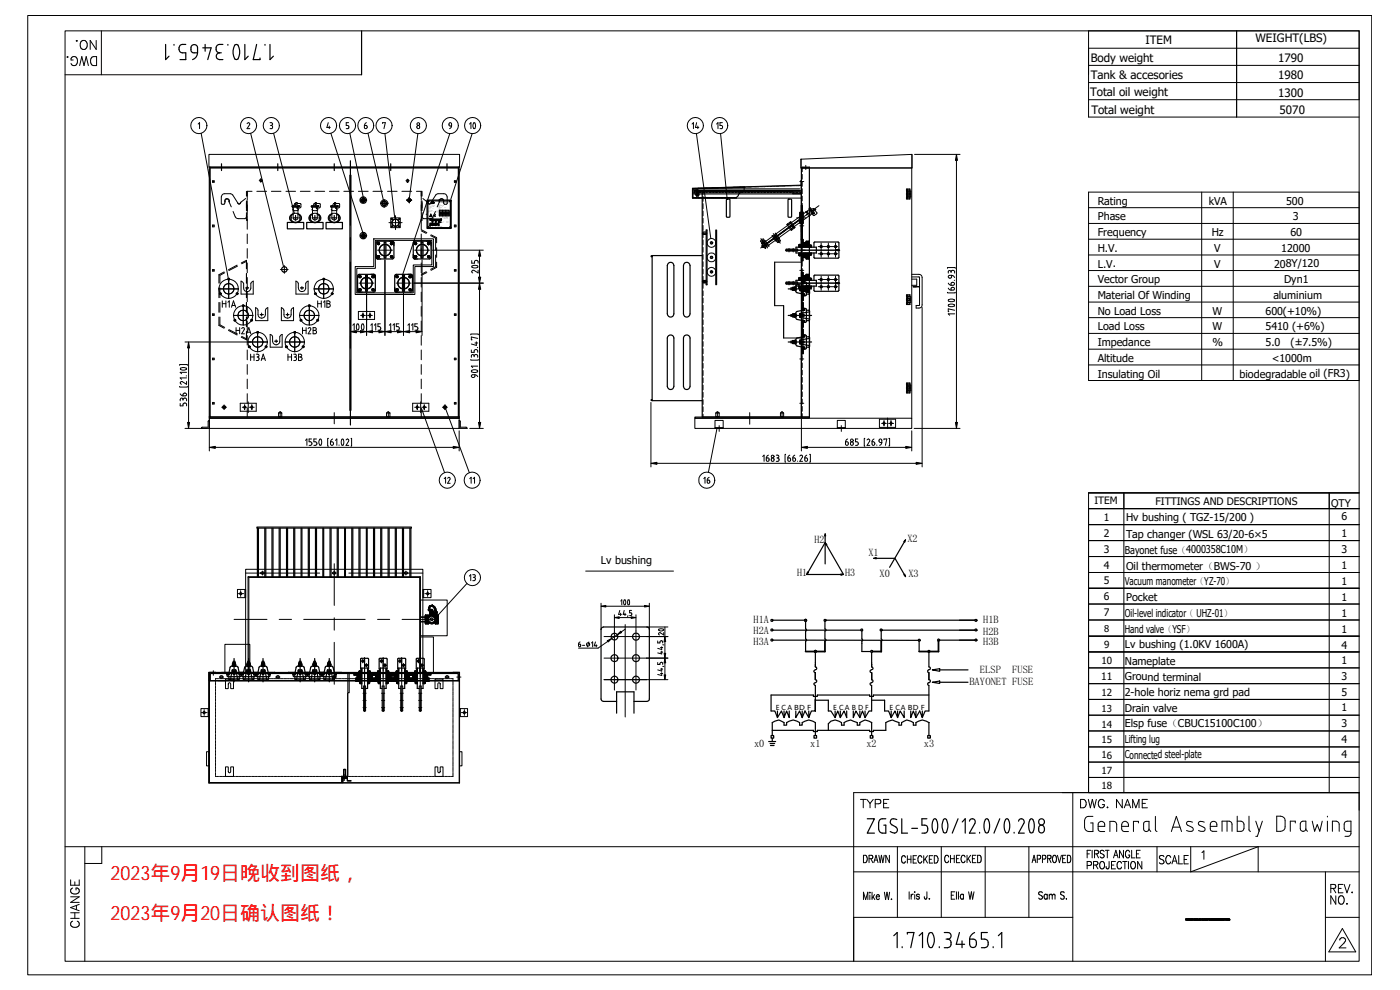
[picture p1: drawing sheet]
<svg xmlns="http://www.w3.org/2000/svg" width="297mm" height="210mm" viewBox="0 0 297 210" stroke-linecap="round" stroke-linejoin="round" font-family="sans-serif">
<defs><g id="words">
<g font-size="4.2" fill="#f00">
<text x="23.5" y="186.7">2023年9月19日晚收到图纸，</text>
<text x="23.5" y="195.2">2023年9月20日确认图纸！</text>
</g>
<g font-size="2.5">
<text x="243" y="9.3">ITEM</text>
<text x="266.4" y="8.9">WEIGHT(LBS)</text>
<text x="231.4" y="16.8">Tank &amp; accesories</text>
<text x="231.4" y="13.2">Body weight</text>
<text x="271.1" y="16.8">1980</text>
<text x="271.1" y="13.2">1790</text>
<text x="231.3" y="20.3">Total oil weight</text>
<text x="271.1" y="20.5">1300</text>
<text x="231.5" y="24.2">Total weight</text>
<text x="271.4" y="24.2">5070</text>
</g>
<g font-size="2.3">
<text x="232.9" y="43.4">Rating</text>
<text x="232.9" y="46.8">Phase</text>
<text x="256.5" y="43.4">kVA</text>
<text x="272.8" y="43.4">500</text>
<text x="274.2" y="46.8">3</text>
<text x="232.9" y="50.1">Frequency</text>
<text x="232.9" y="53.4">H.V.</text>
<text x="257" y="50.1">Hz</text>
<text x="257.6" y="53.4">V</text>
<text x="271.8" y="53.4">12000</text>
<text x="273.8" y="50.1">60</text>
<text x="232.9" y="56.8">L.V.</text>
<text x="257.6" y="56.8">V</text>
<text x="270.3" y="56.8">208Y/120</text>
<text x="232.9" y="60.1">Vector Group</text>
<text x="232.9" y="63.4">Material Of Winding</text>
<text x="270.1" y="63.4">aluminium</text>
<text x="272.4" y="60.1">Dyn1</text>
<text x="232.9" y="70.1">Load Loss</text>
<text x="232.9" y="66.7">No Load Loss</text>
<text x="257.2" y="70.1">W</text>
<text x="257.2" y="66.7">W</text>
<text x="268.5" y="66.7">600(+10%)</text>
<text x="268.5" y="70.1">5410 (+6%)</text>
<text x="232.9" y="76.7">Altitude</text>
<text x="232.9" y="73.4">Impedance</text>
<text x="257.2" y="73.4">%</text>
<text x="268.5" y="73.4">5.0</text>
<text x="269.8" y="76.7">&lt;1000m</text>
<text x="273.8" y="73.4">(±7.5%)</text>
<text x="232.9" y="80.1">Insulating Oil</text>
<text x="263" y="80.1">biodegradable oil (FR3)</text>
<text x="238.9" y="110.6">Hv bushing ( TGZ-15/200 )</text>
<text x="127.5" y="119.6">Lv bushing</text>
<text x="172.8" y="115.3">H2</text>
<text x="184.2" y="118">X1</text>
<text x="192.5" y="114.9">X2</text>
<text x="238.6" y="117.4">Bayonet fuse（4000358C10M）</text>
<text x="238.9" y="114.1">Tap changer (WSL 63/20-6×5</text>
<text x="169.1" y="122.3">H1</text>
<text x="179.3" y="122.3">H3</text>
<text x="186.6" y="122.4">X0</text>
<text x="192.7" y="122.3">X3</text>
<text x="238.6" y="124.1">Vacuum manometer（YZ-70）</text>
<text x="238.9" y="120.8">Oil thermometer（BWS-70 ）</text>
<text x="238.6" y="130.9">Oil-level indicator（ UHZ-01）</text>
<text x="238.9" y="127.5">Pocket</text>
<text x="159.9" y="132.2">H1A</text>
<text x="159.9" y="134.4">H2A</text>
<text x="159.9" y="136.8">H3A</text>
<text x="208.6" y="132.2">H1B</text>
<text x="208.6" y="134.6">H2B</text>
<text x="208.6" y="136.8">H3B</text>
<text x="238.6" y="134.3">Hand valve（YSF）</text>
<text x="238.6" y="137.5">Lv bushing (1.0KV 1600A)</text>
<text x="207.9" y="142.7">ELSP</text>
<text x="214.7" y="142.7">FUSE</text>
<text x="238.6" y="141">Nameplate</text>
<text x="205.7" y="145.3">BAYONET FUSE</text>
<text x="238.6" y="144.3">Ground terminal</text>
<text x="238.6" y="147.6">2-hole horiz nema grd pad</text>
<text x="238.6" y="150.9">Drain valve</text>
<text x="238.6" y="154.2">Elsp fuse（CBUC15100C100）</text>
<text x="160" y="158.4">x0</text>
<text x="171.9" y="158.4">x1</text>
<text x="183.8" y="158.4">x2</text>
<text x="196" y="158.4">x3</text>
<text x="238.6" y="157.6">Lifting lug</text>
<text x="238.6" y="160.9">Connected steel-plate</text>
</g>
<g font-size="2.2">
<text x="232.2" y="107">ITEM</text>
<text x="245.2" y="107.1">FITTINGS AND DESCRIPTIONS</text>
<text x="282.4" y="107.5">QTY</text>
<text x="234.1" y="113.9">2</text>
<text x="234.1" y="110.4">1</text>
<text x="284.6" y="110.4">6</text>
<text x="284.6" y="113.9">1</text>
<text x="234.1" y="117.2">3</text>
<text x="284.6" y="117.4">3</text>
<text x="234.1" y="123.9">5</text>
<text x="234.1" y="120.6">4</text>
<text x="284.6" y="124.1">1</text>
<text x="284.6" y="120.7">1</text>
<text x="234.1" y="130.8">7</text>
<text x="234.1" y="127.3">6</text>
<text x="284.6" y="127.4">1</text>
<text x="284.6" y="130.9">1</text>
<text x="284.6" y="134.3">1</text>
<text x="284.6" y="137.6">4</text>
<text x="284.6" y="141">1</text>
<text x="233.6" y="144.2">11</text>
<text x="284.6" y="144.3">3</text>
<text x="284.6" y="147.6">5</text>
<text x="284.6" y="150.9">1</text>
<text x="284.6" y="154.2">3</text>
<text x="284.6" y="157.6">4</text>
<text x="284.6" y="160.9">4</text>
</g>
<g font-size="2.1">
<text x="234.2" y="137.4">9</text>
<text x="233.7" y="140.8">10</text>
<text x="233.7" y="147.6">12</text>
<text x="233.7" y="154.3">14</text>
<text x="233.7" y="157.7">15</text>
<text x="233.7" y="160.9">16</text>
<text x="233.7" y="164.2">17</text>
<text x="233.7" y="167.4">18</text>
</g>
<g font-size="2">
<text x="234.2" y="134">8</text>
<text x="233.7" y="151">13</text>
</g>
<g font-size="1.4">
<text x="164.6" y="150.6">E C A BD F</text>
<text x="176.8" y="150.6">E C A B D F</text>
<text x="188.7" y="150.6">E CA BD F</text>
</g>
<g font-size=".2">
<text x="93" y="43.2">PAD</text>
<text x="93.1" y="42.9">3 PHASE</text>
<text x="93.5" y="43.2">MOUNTED TRANSFORMER</text>
<text x="93.9" y="42.9">DI STRIBUTION</text>
</g>
</g></defs>
<g fill="none" stroke="#000" stroke-width=".21">
<path d="M5.9 3.3h285.1v203.5h-285.1zM13.8 6.5h274.5v197.4h-274.5zM13.8 15.9h62.9M14.2 12.1h.2zM15.5 12.7h-.4a.68 .68 0 0 1 .6-.7 .68 .68 0 0 1 .7 .7v.5a.69 .69 0 0 1-.5 .7 .69 .69 0 0 1-.8-.5M16.2 8.7h.2zM16.9 13.9l.5-1.9 .4 1.9 .5-1.9 .5 1.9M17.2 8.8a.74 .74 0 0 1 .8-.2 .74 .74 0 0 1 .5 .7 .85 .85 0 0 1-.2 .9 .85 .85 0 0 1-.9 .2 1.2 1.2 0 0 1-.2-1.6zM19.4 12.3l.5-.3h.6v1.9h-.6a1.06 1.06 0 0 1-.5-1.6zM20.4 8.6v1.9l-1.3-1.9v1.9M21.5 6.5v9.4M230.9 13.9h57.4"/>
<path d="M230.9 10.2h57.4M230.9 17.5h57.4M262.3 6.5v18.3M42 26.3l.3-.3v1.3M42.7 28.3l5.7 30.7M44.3 32.8h53.2v2.7h-53.2zM44.4 35.5v.5M45.1 38.5h.3M45.1 38.3h.3v.4h-.3zM52.4 26.2l.3-.2 .3 .3-.6 1h.6M53.2 28.3l7 28.3M55 38.3h.7"/>
<path d="M55.3 37.9v.7M57.3 26l.4 .1 .1 .1-.3 .4M57.4 26.6h.1M57.5 26.6l.3 .1v.5l-.5 .1M58 28.3l4.4 16.9M69.6 26l-.3 1h.8M69.8 26.7v.6M70.2 28.3l6.8 21M74 26h-.6v.6l.6 .1v.5l-.6 .1M74.2 37.2h.3v49.9h-.3zM74.2 28.3l2.8 13.5M77.3 26.6h.3a.32 .32 0 0 1 .3 .5 .32 .32 0 0 1-.6-.1z"/>
<path d="M77.7 26l-.4 .6M78.1 28.3l3.2 14.1M81.2 26.2v-.2h.5l-.3 1.3M81.7 28.3l2 17.9M86.1 38.3h.7M86.5 38v.7M88.6 28.3l-1.8 13.8M95.4 28.3l-10 30.1M95.8 26.7h-.3a.33 .33 0 0 1-.2-.4 .33 .33 0 0 1 .5-.2v.2a.76 .76 0 0 1-.4 1M96.4 38.5h.3M96.4 38.3h.3v.4h-.3zM97.4 35.5v.5"/>
<path d="M99.6 26.3l.3-.3v1.3M100.2 28.3l-4.6 14M100.5 26h.2a.8 .8 0 0 1-.2 1.3 .98 .98 0 0 1 0-1.3zM146.8 26.3l.3-.3v1.3M146.9 39.9l23-.6 .1-1v3.7h-23.1zM147.7 28.3l3.1 22.3M147.8 26l-.3 1h.8M148 26.7v.6M148.1 40h-.2M148.3 40h.2M148.5 40h.3M148.8 40h.3"/>
<path d="M149.2 40h.2M149.7 39.9l-.2 .1M149.8 39.9h.2M150.1 39.9h.2M150.4 39.9h.2M150.7 39.9h.2M151 39.9h.2M151.3 39.9h.2M151.6 39.9h.2M151.9 39.9h.2M152 26.3l.3-.3v1.3M152.4 39.9h-.2"/>
<path d="M152.5 39.9h.2M152.9 28.3l1.4 13.9M152.9 39.9h.2M153.2 39.9h.2M153.2 26h-.5v.6l.5 .1 .1 .2-.1 .4h-.5M153.5 39.9h.2M154 39.8l-.2 .1M154.1 39.8h.2M154.4 39.8h.2M154.7 39.8h.2M155 39.8h.2M155.3 39.8h.2"/>
<path d="M155.6 39.8h.2M155.9 39.8h.2M156.3 39.8h.1M156.8 39.7l-.3 .1M156.8 39.7h.3M157.1 39.7h.3M157.5 39.7h.2M157.8 39.7h.2M158 39.7l-.1 .4a.49 .49 0 0 1-.2 .5 .49 .49 0 0 1-.6 .1l-.9 1.3M158.3 39.7h-.2M158.4 39.7h.2M158.7 39.7h.2"/>
<path d="M159 39.7h.2M159.5 39.7h-.2M159.6 39.7h.2M159.9 39.7h.2M160.2 39.7h.2M160.5 39.7h.2M161 39.6l-.1 .1M161.2 39.6h.2M161.5 39.6h.2M161.8 39.6h.2M162.1 39.6h.2M162.4 39.6h.2"/>
<path d="M162.7 39.6h.2M163 39.6h.2M163.3 39.6h.2M163.8 39.5l-.2 .1M163.9 39.5h.2M164.3 39.5h.1M164.5 39.5h.3M164.8 39.5h.3M165.4 39.5h-.3M165.5 39.5h.2M165.8 39.5h.2M166.1 39.5h.2"/>
<path d="M166.4 39.5h.2M166.7 39.4h.2M167 39.4h.2M167.3 39.4h.2M167.6 39.4h.2M168.1 39.4h-.2M168.2 39.4h.2M168.5 39.4h.2M168.9 39.4h.1M169.2 39.4h.2M169.7 38.5h.8M169.7 39.4h-.2"/>
<path d="M169.8 39.4h.2M169.9 33.8l23.6-1v2.8h-23.6zM170.2 37v1M170.2 38.5v1M170.3 35.6l-.1 .8M170.9 35.1v.9M193.4 35.6v53.1M193.5 32.8v2.8h-23.6v-1.8M194 32.8h9.7M202.9 32.8l.2 1.2h-.4zM202.9 34v55.6M230.9 21.2h57.4v-14.7h-57.4v18.3h57.4"/>
<path d="M45.1 57.3h.3M45.1 47.9h.3M45.1 47.7h.3v.4h-.3zM45.1 57.2h.3v.3h-.3zM47.5 57.7l-1.1 .6v1.8M47.7 57.9l-1 .5v1.7M48.4 59.1l.2 .1v.1h-.2M48.5 59.2v4.1M48.6 42.9a.53 .53 0 0 0-.5-.8 .53 .53 0 0 0-.4 .8M49.4 44.9l.5 1.1 .4 .3 1.7 .1 .1-.2M50.3 56.2l-1.8 1M50.4 56.5l-1.8 .9"/>
<path d="M50.4 43l.2 .3 .5-.3M50.5 43.1l-1.4-1.9a2.28 2.28 0 0 0-1.9 .1l-.3 .5 .1 1.5h.6l.3-1h.5l.7 1.6M51.2 55.8l1.1-.6v1.8M52.1 42.1l-1.1 .9-.2 .2-.3-.1M52.3 40.6v1M52.3 42.6v2.1M52.3 45.1v1.6h.2M52.3 58v2.1M52.3 55.4l-1 .5M52.5 42.6v2.9M52.5 45.7v2.9M52.5 49.6v2.1"/>
<path d="M52.5 52.7v2.1M52.5 55.8v2.1M52.5 58.9v2.5M53.5 40.6h-1v1.8M54.5 40.6h2.1M57.6 40.6h2M59.5 57.2h1.6M60.2 57.7h.2M60.3 56.3v1.7M60.7 40.6h2M61.8 45.7a.92 .92 0 0 1 1.1-.5 .92 .92 0 0 1 .7 .9 .91 .91 0 0 1-.9 1.1 .91 .91 0 0 1-.9-1.1zM62 43.9l.2 .1v2.3a.52 .52 0 0 0 .5 .4 .52 .52 0 0 0 .5-.4v-2.1"/>
<path d="M62 43.9h1.2M62 43.9h1.3M62 43.8v.1M62.2 45.3a.94 .94 0 0 0-.8 1 .94 .94 0 0 0 .9 .9 1.22 1.22 0 0 0 1.7-1.1l-.4-.6-.4-.2M62.2 45.4a.94 .94 0 0 0-.6 1.3 .94 .94 0 0 0 1.3 .4 .88 .88 0 0 0 1-.7 .88 .88 0 0 0-.7-1M62.2 44.3l-.1 .1a.84 .84 0 0 0 1.2 0l-.1-.1M62.8 43.4h.1M62.8 43.6h-.7l-.2 .2h.9M62.8 43.2h-.3l-.2 .4M62.8 43.8v-.8h.2v.8M63 43.2h.8v.7v.2l-.8 .1v-.1l.5-.3v-.2h-.5M63.2 43.9v.1"/>
<path d="M63.3 43.6l.2 .2h-.5M63.4 43.8v.1M63.7 40.6h2.1M66 45.7a.92 .92 0 0 1 1-.5 .92 .92 0 0 1 .7 .9 .91 .91 0 0 1-.9 1.1 .91 .91 0 0 1-.9-1.1zM66.1 43.9l.2 .1v2.3a.52 .52 0 0 0 .5 .4 .52 .52 0 0 0 .5-.4v-2.1M66.1 43.9h1.3M66.1 43.8v.1M66.3 45.3a.94 .94 0 0 0-.8 1 .94 .94 0 0 0 .9 .9 1.22 1.22 0 0 0 1.7-1.1l-.4-.6-.4-.2M66.3 45.4a.94 .94 0 0 0-.6 1.3 .94 .94 0 0 0 1.3 .4 .88 .88 0 0 0 1-.7 .88 .88 0 0 0-.7-1M66.3 44.3l-.1 .3 .5 .1 .7-.1-.1-.3M66.8 40.6h2.1M66.9 43.4h.1"/>
<path d="M66.9 43.6l-.9 .2h.9M66.9 43.2h-.3l-.2 .4M66.9 43.8v-.8h.2v.8M67.1 43.2h.8v.7v.2l-.8 .1v-.1l.5-.3v-.2h-.5M67.3 43.9v.1M67.4 43.6l.2 .2h-.5M67.5 43.8l-.1 .1h-1.3M68.6 59.1h.1l.1 .2h-.2M68.7 59.2v4.1M69.9 40.6h2M70.2 43.9l.2 .1v2.3a.52 .52 0 0 0 .5 .4 .52 .52 0 0 0 .5-.4v-2.1M70.2 43.9l1.2 .1"/>
<path d="M70.2 43.9h1.3M70.2 43.8v.1M70.4 45.4a.88 .88 0 0 1 1-.1 .88 .88 0 0 1 .4 1 .89 .89 0 0 1-.9 .9 .89 .89 0 0 1-.9-.9l.1-.6zM70.4 45.3a.94 .94 0 0 0-.8 1 .94 .94 0 0 0 .9 .9 1.22 1.22 0 0 0 1.7-1.1l-.4-.6-.4-.2M70.4 45.4a.94 .94 0 0 0-.6 1.3 .94 .94 0 0 0 1.3 .4 .88 .88 0 0 0 1-.7 .88 .88 0 0 0-.7-1M70.4 44.3l-.1 .3 .4 .1 .8-.1-.1-.3M71 43.6l-.9 .2h.9M71 43.2h-.3l-.2 .4M71 43.4v.1M71 43.8v-.8h.2v.8M71.2 43.2h.8l.1 .7-.1 .2-.8 .1v-.1l.5-.3v-.2h-.5M71.5 43.6l.2 .2h-.5"/>
<path d="M71.6 43.8v.1M72.9 40.6h2.1M76 40.6h2.1M76.2 58.7h.3v.1h-.3l.2-.3v.4M76.5 58.8l-.2-.2v.2M76.5 50h1.1M76.9 49.8h.4v.3h-.4zM76.9 42.3h.4v.4h-.4zM77 49.5a.48 .48 0 0 1 .5 .4 .48 .48 0 0 1-.3 .5h-.3l-.3-.4M77 42a.48 .48 0 0 1 .5 .4 .48 .48 0 0 1-.3 .5h-.3l-.3-.5h1M77 41.9v1.1M77 49.5v1.1"/>
<path d="M77.8 58.5v3.2M79 58.7h.3l-.1 .1h-.2l.1-.3v.4M79.1 40.6h2.1M79.2 58.8v-.2h-.2v.2M79.3 50.7h12.6v5.8h-3.9v6h-12.6v-6h3.9zM79.6 51h12v5.2h-3.9v5.9h-12v-5.2h3.9zM80.1 53.1h3.2M80.1 54.4h.4l-.1 .2h-.2l.1-.3v.3M80.1 51.7h.4l-.1 .1h-.2l.1-.3v.3M80.2 51.8l.1-.3 .1 .1v.2M80.4 54.5v-.2h-.1l-.1 .3M80.7 43.1h1.6"/>
<path d="M81.1 42.9l.4-.3 .5 .3v.5l-.5 .3-.4-.3zM81.5 42.4v1.5M81.7 51.5v3.1M81.7 55.1v16M82.2 40.6h2M82.5 47.2h2.8M82.9 46.2h2v2.1h-2zM82.9 54.4h.3v.2h-.3l.2-.3v.3M82.9 51.7h.3v.1h-.3l.2-.3v.3M83 51.8v-.3l.1 .1v.2M83 48l.1-.1 .1 .2zM83.1 48l.1 .1z"/>
<path d="M83.1 46.4h.1v.2h-.1zM83.1 46.5l.1-.1-.1 .2zM83.1 54.5l-.1-.2v.3M83.9 45.7v3M84.1 58.7h.3l-.3 .1v-.2l.1-.1v.4M84.3 58.8l.1-.2h-.2v.2M84.5 48h.3l-.1 .1zM84.6 48h.2zM84.6 46.4h.2v.2h-.2zM84.6 46.5h.2zM85.3 40.6h2M85.6 58.5v3.2"/>
<path d="M86.3 42.4h1M86.5 42.3l.3-.2 .3 .2v.3l-.3 .2-.3-.2zM86.6 42.3h.4v.4h-.4zM86.7 42.3h.2v.3h-.2zM86.8 42.2l-.1 .1v.3h.3v-.2M86.8 58.7h.4l-.1 .1-.3-.1 .2-.2v.4M86.8 41.9v1.1M87.1 58.8l-.2-.2v.2M88 53.1h3.1M88 54.4h.3l-.2 .2v-.3h.1v.3M88 51.7h.3l-.2 .1v-.3h.1v.3M88.1 51.8v-.3l.2 .1v.2"/>
<path d="M88.3 54.5v-.2h-.2v.3M88.3 40.6h1.1v1.8M89.4 42.6v2.9M89.4 45.7v2.9M89.4 49.6v2.1M89.4 52.7v2.1M89.4 55.8v2.1M89.4 58.9v2M89.4 48.7l1.2 .6M89.4 49l1 .5M89.5 40.6v1M89.5 42.6v2.1"/>
<path d="M89.5 45.1v1.6h-.1M89.5 51.5v3.1M89.5 55.1v16M89.7 42.1l1.1 .9 .2 .2 .3-.1M90.4 57.6l-1 .6M90.6 57.8l-1.2 .6M90.7 54.4h.4l-.1 .2-.3-.2 .2-.1v.3M90.7 51.7h.4l-.1 .1-.3-.1 .2-.2v.3M90.8 43l.2 .3h.2l.2-.3M90.8 51.8v-.3l.2 .1v.2M91 54.5l-.2-.2v.3M91.2 45.9h.1"/>
<path d="M91.4 43.1l1.3-1.9a2.28 2.28 0 0 1 2 .1l.2 .5-.1 1.5h-.6l-.3-1h-.5l-.6 1.6M91.4 50l1 .5v2.6M91.4 45.4h.1M91.4 45.5h.1M91.4 49.8l1.2 .6v1.1M91.6 45.9h.1M91.7 53.1h10.8M91.9 45.7h.1M92.3 45.5h.1M92.3 45.9h.1M92.4 44.9l-.5 1.1-.4 .3-1.7 .1-.1-.2M92.4 54.1v2.5l-1 .5"/>
<path d="M92.6 52.6v2M92.6 55.6v1.1l-1.2 .6M93.2 42.9a.53 .53 0 0 1 .5-.8 .53 .53 0 0 1 .4 .8M95.5 42.7h-.1M95.7 42.5l-.1 .1M96.4 57.3h.3M96.4 47.9h.3M96.4 47.7h.3v.4h-.3zM96.4 57.2h.3v.3h-.3zM100.1 56.5a.84 .84 0 0 1 1.3 .1 .86 .86 0 0 1-1.3-.1zM100.1 55.3v.5h.6v-.4l.3-.2 .4 .2v.4M101.4 57.3v.6l-1.1-.6-.2 .3 .2 .3"/>
<path d="M101.5 58.8h.5l-.3 1.3zM101.7 53.1l.3 1.2h-.5zM101.7 54.3v4.5M138.1 54.3h.2v.2h-.2zM147 40.3v.2M147 40.6v.2M147 40.9v.2M147 41.2v.2M147 41.5v.2M147 41.8v.1h.2M147.2 40h-.2v.2M147.2 40.8h.2"/>
<path d="M147.2 40.8h.3M147.3 40.7l.1 .1M147.3 40h.2M147.4 41.9h.2M147.6 40.4a.47 .47 0 0 1 .7 0zM147.6 40.8h.2M147.6 41.1h.7M147.6 41.1v.1M147.6 40h.2M147.7 41.2h.5l.1 .3h-.6zM147.7 41.9h.2M147.7 41.5h.5"/>
<path d="M147.7 40.7h.4M147.7 40.7v.9h.4v-.9M147.7 40.6l.4-.2v.2M147.7 40.6v-.2l.4 .2M147.7 40.7l.1 .9M147.7 40.6h.4M147.9 40.8h.2M148 40.9v.4M148 41.9h.2M148.1 40.7v.9M148.2 40.6h.4v.2h-.4zM148.3 41.1v.1"/>
<path d="M148.3 41.9h.2M148.5 40.6v.1M148.5 40.8l.1-.2-.5 .1 .6 .1M148.6 41.9h.2M148.8 40.8h.2M148.9 41.9h.2M149 49.5h1M149 59.7h1M149.1 40.8h.3M149.1 40.6v.6M149.1 41.7v1M149.1 43.2v1.1"/>
<path d="M149.1 44.8v1M149.1 46.3v1M149.1 47.8v1.1M149.1 49.4v1M149.1 50.9v1M149.1 52.5v1M149.1 54v1M149.1 55.5v1M149.1 57.1v1M149.1 58.6v1M149.2 41.9h.2M149.4 40.8h.2"/>
<path d="M149.5 41.9h.2M149.7 40.8h.2M149.8 41.9h.2M150.1 40.8h.1M150.1 41.9h.2M150.4 40.8h.2M150.4 41.9h.2M150.7 40.8h.2M150.7 51.5l.3-.1-.1 .3M150.7 51.3h.4v.4h-.4zM150.7 54.6l.3-.1-.1 .3M150.7 54.4h.4v.4h-.4z"/>
<path d="M150.7 57.7l.3-.1-.1 .3M150.7 57.5h.4v.4h-.4zM150.7 41.9h.3M151 40.8h.2M151 41.9h.3M151.3 40.8h.2M151.3 41.9h.3M151.6 40.8h.2M151.7 41.9h.1M151.9 40.8h.2M152 41.9h.2M152.2 40.8h.2"/>
<path d="M152.3 41.9h.2M152.5 40.8h.2M152.6 41.9h.2M152.8 40.8h.2M152.9 41.9h.2M153.1 40.8h.2M153.2 41.9h.2M153.5 40.8h.1M153.5 41.9h.2M153.8 40.8h.2M153.8 41.9h.2M154.1 40.8h.2"/>
<path d="M154.1 41.9h.2M154.3 40.8h.3M154.4 41.9h.2M154.7 40.8h.2M154.7 41.9h.2M155 40.8h.2M155 41.9h.2M155.3 40.8h.2M155.4 41.9h.2M155.6 40.8h.2M155.7 41.9h.2M155.9 40.8h.2"/>
<path d="M156 41.9h.2M156.2 40.8h.2M156.5 40.8h.2M156.8 40.8h.2M157.1 40.8h.3M157.4 40.8h.2M157.7 40.8h.2M158.1 40.8h.1M158.4 40.8h.2M158.7 40.8h.2M159 40.8h.2M159.3 40.8h.2"/>
<path d="M159.6 40.8h.2M159.9 40.8h.2M160.2 40.8h.2M160.5 40.8h.2M160.8 40.8h.2M161.1 40.8h.2M161.4 50.6l1.5 2M161.5 50.9l.5-.2 .3 .6-.5 .4-.5-.5zM161.5 40.8h.1M161.5 51.6l.1-.1 .8 1.2zM161.7 51h.1v.2h-.1zM161.7 52.2l.1 .2"/>
<path d="M161.7 52.2l.2 .2M161.8 40.8h.2M161.8 52.1l-.1 .1M161.8 52l-.1 .1 .3 .4 .1-.1M161.8 52.2l-.1 .1M161.8 51.4l.3 .4h.2l-.2-.5 .2 .5h-.2zM161.9 52.3l-.1 .1M161.9 52.4h-.1M161.9 51l-.3 .2M162.1 40.8h.2M162.1 51.6l.2 .1zM162.3 51.1l.9 1.1z"/>
<path d="M162.3 40.8h.3M162.4 51.8l.1 .4-.2-.2M162.4 52.1h.2zM162.5 51.8l.1 .4-.4-.2M162.6 51.7l-.5 .4M162.7 40.8h.2M162.9 52.1l-.6 .4M163 40.8h.2M163.3 40.8h.2M163.6 40.8h.2M163.8 50l.1-.1 .8 1.2zM163.9 50.1l-1.5 1.1"/>
<path d="M163.9 40.8h.2M164 49.6l1.5 2M164.2 50.5l-1.5 1.1M164.2 40.8h.2M164.2 50.6l-1.4 1M164.3 55.6h5.7M164.4 50v.1zM164.5 51l-1.5 1M164.5 49.5l.9 1.1zM164.5 40.8h.2M164.5 50.9l.7-.4 .4 .5-.2 .3-.4 .2zM164.5 49.6l-.5 .5"/>
<path d="M164.6 50.4h.2l.3 .4-.4-.4 .1 .6zM164.6 50.2l-.2-.2-.1 .1 .2 .3M164.7 50.2l-.4-.3 .1 .5M164.7 50.4v.2zM164.8 40.8h.2M164.8 50.1l-.5 .4M165.1 51h.1v.2h-.1zM165.1 40.8h.3M165.3 51l-.3 .2M165.4 40.8h.3M165.7 40.8h.2M166.1 40.8h.1"/>
<path d="M166.4 40.8h.2M166.6 48.8l-5.2 3.8M166.6 53.1h11.5M166.7 40.8h.2M166.9 47.6l.9-.6 .9 1.2-.8 .7zM167 40.8h.2M167.1 47.8l-2.5 1.8M167.2 52.9v.1M167.2 53.1v.1M167.2 59.8v.2M167.3 40.8h.2M167.3 48.2l-2.4 1.8"/>
<path d="M167.4 52.7v.8M167.4 59.7v.7M167.4 48.3l-2.4 1.7M167.4 48.3l-2.4 1.8M167.5 48l.2 .2M167.6 47.9l-.1 .1M167.6 48.1h.1M167.6 52.9v.1M167.6 53.1v.1M167.6 59.8v.2M167.6 40.8h.2M167.6 47.1l.2 .3"/>
<path d="M167.6 47.1l.2 .2-.6 .4-.2-.2M167.7 47.9l.2 .1-.2 .1zM167.7 47.9l.1 .1zM167.7 47.3h.1M167.7 47.3l.1 .1M167.7 48.7l-2.4 1.7M167.7 47.8l.3 .2-.4 .2-.1-.2zM167.7 47.3l-.5 .4-.1-.2M167.8 47.4h.1M167.8 47.4l.5 .7M167.8 47.9l.1-.1zM167.9 47.8l-.1 .1h.1"/>
<path d="M167.9 40.8h.2M168 47.7h-.1l.1-.1 .1 .1-.2 .1M168 47.9l.1-.1zM168 47.6l-.1 .1M168.1 52.9v.1M168.1 53.1v.1M168.1 59.8v.2M168.2 40.6v.5M168.2 47.8v.1M168.2 47.8l-.1 .2zM168.2 40.8h.2M168.3 52.7v.8"/>
<path d="M168.3 59.7v.7M168.3 48.1l.1 .1M168.3 48.1l.2 .3M168.4 48.2l-.5 .3 .1 .3-.2-.3 .6-.3 .1 .2M168.5 52.9v.1M168.5 53.1v.1M168.5 59.8v.2M168.5 40.8h.2M168.8 40.8h.2M169 46.2h2M169.1 40.8h.2M169.5 52l.4 .4"/>
<path d="M169.5 52.3l.1 .1M169.5 53.7l.5 .6 .6-.6 1.1 1.1M169.5 54l.3-.3 .8 .8M169.5 53.8l.4 .5M169.5 54l.3 .3M169.5 59l.4 .5M169.5 59.3l.1 .2M169.5 40.8h.1M169.5 54.3l.6-.6 1 .9M169.5 58.9l.6 .6 1-1 .3 .4M169.6 53.7l.6 .6M169.6 51.8l-.1 .2"/>
<path d="M169.6 58.9l-.1 .1M169.6 46.6l-1.4 1M169.6 46.7l-1.4 1M169.6 47.2l-1.1 .8M169.6 47.3l.1 .1M169.7 57.3h.8M169.7 47.9h.8M169.7 54.3l.6-.6 .9 .9M169.7 53.7l-.2 .2M169.7 46l-1.8 1.2M169.7 45h.3M169.7 45l-.1 2.3"/>
<path d="M169.7 45v2.4M169.8 51.8l-.3 .4M169.8 58.9l-.3 .3M169.8 40.8h.2M169.8 51.8l.6 .6M169.8 58.9l.6 .6M169.8 45v2.4M169.9 53.7l1 .9M169.9 51.8l-.4 .5M169.9 58.9l-.4 .4M169.9 45l-.1 .1M170 53.7l-.5 .4 .1 .2"/>
<path d="M170 43.6h.1M170 55.3h.3M170 50.8h.3M170 57.8h.3M170 43.6l.2 .1M170 43.6v5.6M170 51l.2-.2v1M170 54.3h.1M170 48.4l.2-.2-.2 .3M170 46l-.2 .2M170 47.3l-.2 .1M170.1 43.6l-.1 .1"/>
<path d="M170.1 51.8l-.6 .6M170.1 58.9l-.6 .5M170.1 49.2h.1M170.1 43.6l-.1 .2M170.1 51.8l.6 .6 .6-.6M170.1 54.3l.6-.6 .6 .6M170.1 58.9l.6 .6 .6-.6M170.1 43.7l-.1 .1M170.2 49.1l-.2 .1M170.2 47.2l-.5 .2M170.2 40v1.1M170.2 41.6v1"/>
<path d="M170.2 43.1v6M170.2 49.3v1M170.2 52.4v1M170.2 53.9v1M170.2 55.4v1.1M170.2 57v1M170.2 58.5v1M170.2 57.8l-.2 .1M170.2 49.1l-.1 .1M170.2 49l-.2 .2M170.2 48.8l-.2 .2M170.2 48.6l-.2 .2"/>
<path d="M170.2 48.7l-.2 .2M170.2 48.4l-.2 .1M170.2 46.1l-.4 .4M170.2 46.2l-.4 .3M170.2 46.3l-.4 .3M170.2 46.3l-.4 .4M170.2 46.4l-.4 .3M170.2 46.5l-.4 .3M170.2 46.6l-.4 .3M170.2 46.6l-.4 .4M170.2 46.7l-.4 .4M170.2 46.8l-.4 .3"/>
<path d="M170.2 46.8l-.4 .4 .2-.1M170.2 47l-.4 .3M170.2 47.1l-.4 .3M170.2 47.2l-.3 .2M170.2 47.3l-.2 .2M170.2 47.4l-.2 .1M170.2 47.4l-.2 .3M170.2 47.6l-.2 .1M170.2 47.7l-.2 .2M170.2 47.8l-.2 .1M170.2 47.8l-.2 .2M170.2 47.9l-.2 .2"/>
<path d="M170.2 48l-.2 .2M170.2 48.1l-.2 .2M170.2 48.4l-.2 .2M170.2 48.5l-.2 .2M170.2 48.9l-.2 .1M170.2 49l-.2 .1M170.2 43.7l-.2 .2M170.2 43.8l-.2 .1M170.2 43.8l-.2 .2M170.2 43.9l-.2 .2M170.2 44.1l-.2 .2M170.2 44.2l-.2 .1"/>
<path d="M170.2 44.2l-.2 .2M170.2 44.3l-.2 .2M170.2 44.4l-.2 .2M170.2 44.5l-.2 .2M170.2 44.6l-.2 .3M170.2 44.8l-.2 .1M170.2 44.9l-.4 .3M170.2 45l-.4 .3 .4-.3M170.2 45.1l-.4 .4M170.2 45.2l-.4 .4M170.2 45.3l-.4 .4M170.2 45.5l-.4 .2"/>
<path d="M170.2 45.5l-.4 .4M170.2 45.6l-.4 .3M170.2 45.6l-.4 .4M170.2 45.7l-.4 .4M170.2 45.8l-.4 .3M170.2 45.9l-.3 .3M170.2 46l-.4 .3M170.2 47.5h.1M170.2 51.8l-.5 .6M170.2 51.8l.1-.2 .3 .2M170.2 54.3l-.2 .2M170.3 51.8l.6 .6 .5-.6-.3-.3-1 .9-.6-.5"/>
<path d="M170.3 54.3l.6-.6 .5 .5 .6-.5 .2 .2-.2 .2-.5-.4-.9 .8M170.3 50.8l-.3 .3M170.3 57.8l-.3 .3M170.3 44.9h-.1l-.4 .4M170.3 44.9l.1 .2v2.2l-.1 .2M170.3 44.9v2.6M170.3 51.8l.7 .6 .6-.5 .6 .5M170.3 51.4l-.3 .3M170.3 55.1l-.2 .2M170.3 50.9l-.3 .4M170.3 51l-.3 .4M170.3 51.2l-.3 .3"/>
<path d="M170.3 51.5l-.2 .3M170.3 54.3l-.3 .3M170.3 54.4l-.3 .4M170.3 54.7l-.3 .4M170.3 54.9l-.3 .3M170.3 55.2v.1M170.3 58.2l-.3 .4M170.3 58.7l.3 .2M170.3 57.9l-.3 .3M170.3 58.1l-.3 .3M170.3 58.4l-.3 .3M170.3 58.7l-.1 .1"/>
<path d="M170.4 51.5l.9 .9M170.4 53.7l1.3 1.2M170.4 54.6l-.4 .3M170.4 58.5l.9 1M170.4 51.5l-.1 .1M170.4 53.7l-.6 .6M170.4 58.5l-.3 .3M170.6 51.5h.1M170.6 58.5l-.3 .2 .7 .8 .6-.6 .5 .6 .1-.1-.5-.4-.5 .5M170.6 51.5l-.3 .2M170.6 51.5l1 .9M170.6 51.8h.1"/>
<path d="M170.6 54.2v.1M170.6 54.6h.1M170.6 58.8v.1M170.6 51.8l.6 .6M170.6 51.7l-.8 .7-.3-.3M170.6 58.5l1 1M170.6 58.9l.6 .6M170.6 58.7l-.8 .8-.3-.4M170.6 51.6l.9 .8 .5-.4 .2 .2-.2 .2-.6-.5M170.6 54.6h.2M170.6 51.8l-.6 .6M170.6 58.7l.9 .8 .5-.5 .2 .2"/>
<path d="M170.8 51.5l-.2 .1M170.8 58.5l-.2 .1M170.8 51.5l1 .9 .4-.3M170.8 58.5l1 1 .4-.4M170.9 44.9l.3 .2-.1-.2 .1 .2M170.9 51.5l-.3 .2M170.9 58.5l-.9 1M171 51.5l.3 .3M171 54.6l.3-.3 .4 .4M171 58.5l.3 .3-.7 .7-.6-.6M171 54.8l.2 .1M171 51.2l.2 .2"/>
<path d="M171 51.3l.1 .1M171 54.8l.1 .1M171 58.2l.2 .2M171 58.3l.1 .1M171.1 54.7l.2 .2M171.1 51.2l.6 .5M171.1 58.2l.6 .5M171.2 53.7l.5 .5M171.2 45.4v.2zM171.2 53.7l-.9 .8M171.2 54.7l.2 .2M171.2 51.5l-.9 .9-.6-.6"/>
<path d="M171.2 51.2l.5 .4M171.2 58.5l-.9 1-.6-.6M171.2 58.2l.5 .4M171.2 44.8l.2 .1h-.2M171.2 44.9h.1M171.3 51.7l-.7 .7-.6-.6M171.3 51.6l-.9 .8M171.3 54.5l-.1 .1M171.3 51.4l.4 .4M171.3 51.5l.3 .3M171.3 54.6l.2 .3M171.3 58.4l.4 .4"/>
<path d="M171.3 45.3l.2 .1zM171.4 54.3l.3 .3M171.4 51.2l.3 .3M171.4 58.9l.6 .6 .2-.2M171.4 58.2l.3 .3M171.4 54.3l.3 .2M171.4 58.9l-.5 .6-.6-.6-.6 .6M171.5 51.2l.2 .2M171.5 58.2l.2 .2M171.5 54.2l-.5-.5-.7 .6 .3 .3M171.6 54.2l.5-.5h.1l-.4 .5-.5-.5-.9 .9M171.6 51.2l.1 .1"/>
<path d="M171.6 54.3h.1M171.6 58.9l-.3-.3-.9 .9M171.6 58.2h.1M171.6 53.7l.5 .4M171.6 45.8h.1M171.7 53.7l-1 .9M171.7 44.3v.1l-1.3 1M171.7 44.3l.7 1M171.7 51.9l-.5 .5M171.7 44.2l.8 1.1h.1M171.7 45.7h.1M171.7 52l.5 .4"/>
<path d="M171.8 45.7h-.1M171.8 52l-.4 .4M171.8 59l-.4 .5M171.8 44.2l-.1 .1M172.1 52l-.4 .4M172.1 59l-.4 .5M172.1 44.3l.5-.1 .2 .2M172.2 54l-.4-.3-1 .9M172.2 45.4l-1.8 1.3M172.2 44.8l.7-.5 .2 .2-.8 .5zM172.4 44.7l-.5-.6h-.2l.6 .7M172.4 45.2h.1"/>
<path d="M172.4 45l.3 .4M172.5 44.9l.2 .3M172.6 44.6h-.1M172.7 45.2v.2M172.7 45.2l.1 .1M172.8 45.3l-.1 .1M172.8 45.2v.1M172.9 44.6l.4 .7-.5 .4h-.2l-.6-.5 .7 .2M173.6 52.3h4.1M173.6 53.8h4.1M173.6 59.3h4.1M173.7 43.6l-5.5 4.1"/>
<path d="M174.2 51.5v3.1M174.2 58.6v3M175.7 51.5v3.1M175.7 58.6v3M177.2 51.5v3.1M177.2 58.6v3M177.4 53h.2M177.8 53h.2M178 52.9h-.6v.3h.6M178 60h-.6v.2h.6M193.4 58.2h1.5a.65 .65 0 0 1 .7 .7v5.8a.6 .6 0 0 1-.7 .6h-.5v-.5h.7v-6l-1.7-.1M193.4 59.2h1.1v1.3h-1.1"/>
<path d="M201 56.9v-.1h1.6v.1M201.8 57.6l-.4-.2-.2 .1v.4M201.8 57.6l.1-.2h.5l.1 .5M201.8 57.6v.2M201.9 58.4v.3a.32 .32 0 0 1-.5 .3 .32 .32 0 0 1 .1-.6 .83 .83 0 0 1 1 .5M202.4 59.5h.1M230.9 40.8h57.4v39.9h-57.4zM230.9 44.1h57.4M230.9 47.4h57.4M230.9 50.7h57.4M230.9 54.1h57.4M230.9 57.4h57.4"/>
<path d="M254.9 40.8v39.9M261.6 40.8v39.9M38.1 77.5v-.2h1.7v.2M38.3 78.1a.91 .91 0 0 1 1.3 .2 .84 .84 0 0 1-1.3-.1zM39.2 72.5h17.5M39.5 79.7h.1M39.6 79h-1.4l.3 .3M40 72.5l.2 1.3h-.4zM40 73.8v15.8M45.1 76.1h.3M45.1 66.7h.3M45.1 66.6h.3v.3h-.3z"/>
<path d="M45.1 76h.3v.3h-.3zM46.4 61.3h4.1M46.4 61.1v2M46.4 64.2v2M46.4 67.3v1.7l1.1 .6M46.7 61.1v2M46.7 64.2v2M46.7 67.3v1.6l1 .6M46.9 62.2h-.3l.2 .2M47.2 63.8v1.4M47.2 64.4h.7M47.9 63.8v1.4"/>
<path d="M48.3 64.1l.3-.3v1.4M48.5 70.1l1.8 1M48.6 69.9l1.8 1M49.1 65.2l.4-1.4 .5 1.4M49.2 64.8h.7M49.5 66.9h4.1M49.9 67.8h-.2v.2h.2M50.1 69.5v1.3M50.1 70.1h.7M50.2 62.2h.2l-.2 .2M50.8 69.5v1.3M51.3 69.7l.1-.2h.4v.4l-.5 .9h.6"/>
<path d="M51.3 71.4l1 .5M51.5 64.8l.1-.1 .1 .2-.2 .1M51.6 64.8v4.1M52.2 61.1h.5M52.3 61.1v2M52.3 64.2v2M52.3 67.3v2M52.3 70.3v1.8l-1.1-.6M52.3 70.8l.5-1.3 .4 1.3M52.5 61.8v.1M52.5 62v2M52.5 65v2.1"/>
<path d="M52.5 68.1v2.1M52.5 71.2v2M52.5 74.2v2.1M52.5 77.3v2.1M52.5 70.5h.6M53 73.5h-.3l.1 .2h.2M53.2 75.1v1.4M53.2 75.7h.7M53.2 61.1a.76 .76 0 0 1-.8 .8 .76 .76 0 0 1-.7-.8v-1l-.6-.5v2.8h2.6v-2.8l-.5 .5v1.1M53.3 67.8h.1l.1 .2h-.2M53.9 75.1v1.4M54.4 75.1l.4 .1 .1 .1-.1 .4h-.1"/>
<path d="M54.5 70.4h.3l-.2 .2M54.5 75.7h.2M54.7 75.7l.2 .2v.4l-.5 .2M54.7 70.5v4.1M55.2 66.7h.6M55.4 76.5l.4-1.4 .5 1.4M55.5 66.4v.6M55.5 67.5h.1M55.5 76.1h.7M56.3 73.5h.3l-.3 .2M56.3 66.7a.78 .78 0 0 1-.8 .8 .78 .78 0 0 1-.8-.8v-1.1l-.5-.3v2.7h2.6v-2.7l-.4 .3-.1 1.2M57.3 70.9l.4 .3 .1 1.2a.76 .76 0 0 0 .8 .8 .76 .76 0 0 0 .8-.8v-1l.5-.5v2.7h-2.6z"/>
<path d="M58.3 72.4h.6M58.6 72.1v.6M58.6 73.1h.1M60.5 72.5h4.1M60.7 66.7h.6M60.9 73.5h-.3l.2 .2M61 66.4v.6M61 67.5h.1M61.1 75.7h.7M61.1 75.1v1.4M61.8 66.7a.76 .76 0 0 1-.8 .8 .76 .76 0 0 1-.8-.8v-.9l-.5-.5v2.7h2.6v-2.7l-.5 .3v1.2M61.8 75.1v1.4"/>
<path d="M62.3 75.1l.5 .1 .1 .1-.1 .4h-.2M62.4 70.4h.3l-.3 .2M62.4 75.7h.2M62.5 70.5v4.1M62.6 75.7l.3 .2v.4l-.6 .2M63.3 75.1l.6 .1 .1 .1-.1 .4h-.2l.4 .3v.2l-.4 .3h-.4zM63.3 75.7h.4M63.5 66.9h4.1M63.8 61.1h.6M64 67.8l-.3 .1 .1 .2 .1-.1M64.1 60.8v.6M64.1 61.8v.1"/>
<path d="M64.2 73.5h.2l-.2 .2M64.2 70.1h.7M64.2 69.5v1.3M64.9 61.1a.78 .78 0 0 1-.8 .7 .78 .78 0 0 1-.8-.7v-1l-.5-.5v2.8h2.6v-2.8l-.5 .5v1.1M64.9 69.5v1.3M65.4 69.7l.1-.2h.4v.4l-.5 .9h.6M65.5 64.8h.2v.2h-.2M65.6 64.8v4.1M66.4 69.5h.6l.1 .2-.3 .4 .3 .2-.1 .5h-.6zM66.4 70.1h.4M66.6 61.3h4.1M67 62.2h-.2v.1l.2 .1"/>
<path d="M67.3 67.8l.2 .1v.2l-.2-.1M67.4 64.4h.8M67.4 63.8v1.4M68.2 63.8v1.4M68.6 64.1l.3-.3v1.4M69.3 63.8h.4l.3 .2v.2l-.3 .2 .2 .1 .2 .4-.4 .3h-.4zM69.3 64.4h.4M70.4 62.2h.1l.1 .1-.2 .1M74.3 70.3l1.3-.2v.5zM74.3 62.3v8.8M74.8 69l.3-.3v1.3M75.6 70.3h.9"/>
<path d="M75.7 62.1h.1M75.7 68.8l.2-.1a.84 .84 0 0 1-.1 1.3 1.06 1.06 0 0 1-.1-1.2zM76 66.1h3.5v1.7h-3.5zM76.2 60.1h3.1M76.2 61.5h.3l-.1 .1-.2-.1 .2-.2v.3M76.3 61.5l-.1-.1 .2-.1 .1 .2M76.5 70.1l1.3 .2-1.3 .3zM76.5 66.9h1M76.8 68.8l.2-.1a.84 .84 0 0 1-.1 1.3 1.06 1.06 0 0 1-.1-1.2zM77 66.4v1M77.2 66.9l-.2-.2-.2 .1v.2l.2 .1M77.8 70.3l1.2-.2v.5z"/>
<path d="M77.8 62.2v8.9M78 66.9h1M78.5 66.4v1M78.7 69l.3-.3v1.3M78.7 66.9l-.2-.2-.2 .1v.2l.2 .1M79 61.5h.2l-.1 .1-.1-.1 .1-.2v.3M79 61.5v-.1l.2-.1v.2M79 70.3h1.4M79.4 69l.3-.3v1.3M80.4 70.1l1.3 .2-1.3 .3zM80.7 68.7h-.5v.6h.4l.2 .3-.2 .4h-.4M81.7 70.3l1.3-.2v.5z"/>
<path d="M82.6 69l.3-.3v1.3M83 70.3h1.3M83.4 69l.3-.3v1.3M84 60.1h3.2M84.1 61.5h.3l-.2 .1-.1-.3h.1v.3M84.2 61.5l-.1-.1 .2-.1v.2M84.3 70.1l1.3 .2-1.3 .3zM84.6 68.7h-.5v.6h.4l.2 .3-.2 .4h-.4M85.6 70.3l1.3-.2v.5zM85.6 62.2v8.9M86.5 69l.3-.3v1.3M86.8 61.5h.4l-.2 .1-.2-.1 .2-.2v.3"/>
<path d="M86.9 61.5l.1-.2 .1 .2M86.9 70.3h1.4M87.3 69l.3-.3v1.3M87.8 60.1h14.7M88.3 70.1l1.2 .2-1.2 .3zM88.6 68.7h-.6v.6h.5l.1 .3-.1 .4h-.5M89.4 62v2M89.4 65v2.1M89.4 68.1v2.1M89.4 71.2v2M89.4 74.2v2.1M89.4 77.3v2.1"/>
<path d="M96.4 76.1h.3M96.4 66.7h.3M96.4 66.6h.3v.3h-.3zM96.4 76h.3v.3h-.3zM99.9 76.3v.1h1.6v-.1M99.9 71v-.1h1.6v.1M100 74.2v.5h.6v-.4l.3-.1 .4 .1v.4M100.1 78.6a.91 .91 0 0 1 1.2 .2 .86 .86 0 0 1-1.3-.1zM100.6 75.5l-.1-.2-.3-.1-.2 .1v.5M100.6 75.5l.2-.2h.4l.1 .5M100.6 75.5v.2M100.8 79.5v.3a.35 .35 0 0 1-.5 .3 .35 .35 0 0 1-.2-.6h.2a.86 .86 0 0 1 1 .4"/>
<path d="M100.8 72.8h.5M101 72.5v.8l-1-.3M101.3 73.7h.1M101.3 77.7h-1.3l.3 .3M101.3 71.8l-1.3-.3v.6h.2M101.7 60.1l.3 1.3h-.5zM101.7 61.4v28.2M149.1 60.1v1.1M149.1 61.7v1M149.1 63.2v1M149.1 64.8v1M149.1 66.3v1"/>
<path d="M149.1 67.8v1.1M149.1 69.4v1M149.1 70.9v1.1M149.1 72.5v1M149.1 74v1M149.1 75.5v1.1M149.1 77.1v1M149.1 78.6v1.1M164.3 64.8h1.9M166.2 71.7h3.8M166.6 60.1h11.5M167.2 60.1v.2"/>
<path d="M167.6 60.1v.2M168.1 60.1v.2M168.5 60.1v.2M169.5 61l.3-.3 .8 .8M169.5 60.7l.6 .6M169.5 60.8l.4 .5M169.5 61l.3 .3M169.5 61.1l.1 .2M169.5 61.2l.6-.5 1.2 1.3M169.6 60.7l.6 .6-.2 .2M169.7 76.1h.8M169.7 66.7h.8"/>
<path d="M169.7 61.3l.6-.6 .9 .9M169.7 60.7l-.2 .2M169.9 60.7l.7 .7M170 60.7l-.5 .5M170 62.3h.3M170 61.3l.6-.6 .7 .7M170.1 61.3h-.1M170.1 61.3l.6-.6 .6 .6M170.2 60.1v1.4M170.2 61.6v1M170.2 63.1v1.1M170.2 64.7v1"/>
<path d="M170.2 66.2v1M170.2 67.8v1M170.2 69.3v1M170.2 70.8v1.1M170.2 72.3v1.1M170.2 73.9v1M170.2 75.4v1.1M170.2 77v1M170.2 78.5v1M170.3 61.4l.3 .2M170.3 61.3l-.3 .3M170.3 61.7l-.3 .4"/>
<path d="M170.3 61.9l-.3 .4M170.3 62l-.2 .3M170.3 62.2v.1M170.4 60.7l.9 .8M170.4 61.6l-.4 .4M170.4 60.7l-.6 .6M170.6 61.5l-.2 .1M170.6 61.2v.1M170.6 61.6v.1M170.6 61.3l-.6 .5M170.6 61.4l.3 .3M170.6 61.5l.2 .2"/>
<path d="M171 61.7l.3-.3 .4 .3M171 61.7l.2 .3M171 61.9l.1 .1M171.2 60.7l.5 .5M171.2 61.7l.1-.2 .4 .3M171.2 60.7l-.6 .6M171.2 61.7l.2 .3M171.3 61.6l.4 .3M171.3 61.7l.2 .3M171.4 61.3l.3 .3M171.4 61.3l.3 .2M171.5 61.2l-.5-.5-.7 .7"/>
<path d="M171.6 61.2l.5-.5 .1 .1-.4 .4-.5-.5-.7 .8M171.6 61.3l.1 .1M171.6 60.7l.5 .4M171.7 60.7l-1 1M171.9 61.2l-.4-.5-.9 .8M172.2 60.9l-.2-.2-.6 .5-.5-.5-.6 .6M172.2 61l-.4-.3-1 1M172.2 60.9l-.2 .2M173.6 60.8h4.1M177.4 60.1h.2M177.8 60.1h.2M193.7 60.8l.7 .1z"/>
<path d="M193.7 60.8l1.4 .1zM195.6 65.2v33.8M201 62v.1h1.6v-.1M201.2 61.1l.3 .4h.3M201.2 60.1l.6 .4M201.2 64.6a.88 .88 0 0 1 1.3 .2 .86 .86 0 0 1-1.3-.1zM201.2 63.6a.88 .88 0 0 1 1.3 .2 .86 .86 0 0 1-1.3-.1zM201.8 61.1l.4-.2 .2 .1 .1 .3-.1 .2h-.6zM201.8 60.1l.4-.2 .2 .1 .1 .3-.3 .2h-.4zM202.5 66.6h-1.3l.3 .3M202.5 65.8l-1.3-.3v.6h.1M230.9 60.7h57.4"/>
<path d="M230.9 67.4h57.4M230.9 70.7h57.4M230.9 74.1h57.4M230.9 77.4h57.4M230.9 64.1h57.4M38.1 82v.1h1.7v-.1M38.2 85.6v.5h.6l.1-.5 .3-.1 .3 .1 .1 .5M38.2 83.6l.4 .3 .2 .1M38.8 84.7l-.1-.3h-.3l-.2 .6M38.8 84.7l.2-.2h.5l.1 .5M38.8 84.7v.2M38.9 83.6l.4-.2 .3 .2v.2l-.8 .2z"/>
<path d="M39.2 90.9h5.2M39.6 80.9v.6l-.9-.5h-.4l-.1 .2 .3 .3M39.6 80.2h-1.4l.3 .3M39.8 89.6h.4l-.2 1.3zM44.4 94.9l1.3-.2v.4zM44.4 88.7h53v2.2h-53zM44.4 89.2l-.2 .2v1.2h-1.2l-.2 .1-.1 .2M44.4 89v6.7M44.6 88.3v.2M45.1 85.5h.3M45.1 85.4h.3v.3h-.3zM45.7 94.9h50.4"/>
<path d="M47 86.4h1M47.3 86.4l.3-.2 .1 .3-.2 .1M47.5 85.9v1M51 85.5h3.4v1.7h-3.4zM51.4 86.4h1M51.9 85.9v1M52.1 86.4l-.3-.2-.1 .3 .2 .1M52.5 80.4v2M52.5 83.5v2M52.5 86.6v1.9M52.7 85.2v2.3M52.9 86.4h1"/>
<path d="M53.4 85.9v1M53.6 86.4l-.1-.2h-.2l-.1 .3 .3 .1M59.1 87.6l.1 .9 .6-.1v-.8M59.1 87.6h.7M59.1 87.6l.3-.2 .4 .2M59.1 88.4h.7M59.4 87.3v1.2M64.8 93.4l.3-.3v1.4M66.1 93.1h-.5v.6l.4 .1 .2 .2-.2 .4-.4 .1M67.1 93.1h-.5v.6l.5 .1 .1 .2-.1 .4-.5 .1M67.8 93.2l.2-.1a.9 .9 0 0 1-.1 1.4 .98 .98 0 0 1-.1-1.3zM69.7 93h-.2v1.6h.2"/>
<path d="M70.1 93.7h.3a.34 .34 0 0 1 .3 .5 .34 .34 0 0 1-.6 0zM70.6 93.1l-.5 .6M70.9 87.5v2.4M71.2 93.4l.3-.3v1.4M71.9 94.4v.1M72.6 93.1h.1a.9 .9 0 0 1-.1 1.4 1.1 1.1 0 0 1 0-1.4zM73.4 93.3l.3-.2 .3 .3-.6 1.1h.6M74.5 93h.1v1.6h-.1M82 87.6v.8l.1 .1 .6-.1v-.8M82 87.6h.7M82 87.6l.3-.2 .4 .2M82 88.4h.7"/>
<path d="M82.4 87.3v1.2M87.5 85.5h3.5v1.7h-3.5zM88 86.4h1M88.4 86.3h.2v.2h-.2zM88.5 85.9v1M88.7 86.4l-.2-.2-.2 .1 .1 .3h.2M89.2 85.2v2.3M89.4 80.4v2M89.4 83.5v2M89.4 86.6v1.9M89.5 86.7l4.8 13.6M89.5 86.4h1"/>
<path d="M90 85.9v1M90.2 86.4l-.3-.2-.1 .3 .2 .1M93.9 86.4h1M94.3 86.3h.2v.2h-.2zM94.4 85.9v1M94.5 86.7l5.1 13.6M94.6 86.4l-.2-.2-.2 .1 .1 .3h.1M96.1 94.7l1.3 .2-1.3 .2zM96.4 85.5h.3M96.4 85.4h.3v.3h-.3zM97.4 89.2l.3 .2v1.2h1.1l.3 .3h-1.7zM97.4 91.4v4.3"/>
<path d="M99.7 90.9h2.8M101.5 89.6h.5l-.3 1.3zM138.1 98.3l1.3-.2v.4zM138.1 85.4v13.6M139.4 98.3h55M147.4 88.5h24.3v.2h-24.3zM147.4 88.7h46v2.2h-46zM149.1 80.2v1M149.1 81.7v1M149.1 83.2v1.1M149.1 84.8v1M149.1 86.3v1"/>
<path d="M149.1 87.9v.6M151.7 89.2h1.7v1.7h-1.7zM151.7 90.7h1.7M151.8 87.6v.8l.2 .1 .6-.1v-.8M151.8 87.6h.8M151.8 87.6l.3-.2 .5 .2M151.8 88.4h.8M152.1 90.9l-1.8 9.3M152.2 87.3v1.2M152.6 90.3v1.2M159 87.5v2.5M161.8 96.8l.3-.3v1.4"/>
<path d="M162.6 97.1h.3a.32 .32 0 0 1 .2 .5 .32 .32 0 0 1-.5 0zM163 96.5l-.2 .2-.2 .4M164.7 96.5l.4 .1 .1 .3-.2 .2M164.8 97.1h.2M165 97.1l.2 .2v.4l-.5 .2M165.6 87.6l.1 .9 .5-.1v-.8M165.6 87.6h.6M165.6 87.6l.2-.2 .4 .2M165.6 88.4h.6M165.9 87.3v1.2M166.7 96.4h-.2v1.6h.2M167.1 97.1h.3a.32 .32 0 0 1 .3 .5 .32 .32 0 0 1-.6 0z"/>
<path d="M167.6 96.5l-.4 .4-.1 .2M168.2 97.1l.5 .2 .1 .3-.2 .3-.4-.1zM168.6 96.5l-.4 .4v.2M169.2 97.8v.1M169.7 96.8l.1-.2h.4v.4l-.5 .9h.6M169.7 85.5h.8M170 94.9l1.3-.2v.4zM170 88.9v6.8M170.2 80v1.1M170.2 81.6v1M170.2 83.1v1M170.2 84.7v1"/>
<path d="M170.2 86.2v1M170.2 87.7v.8M170.7 97.1l.6 .2v.3l-.2 .3-.3-.1zM171.2 96.5l-.4 .4-.1 .2M171.3 94.9h20.9M171.7 96.4h.2v1.6h-.2M177.6 89.2h1.7v1.7h-1.7zM177.6 90.7h1.7M178.5 90.3v1.2M179.4 93.7h.3a.35 .35 0 0 1 .3 .5 .35 .35 0 0 1-.6 .1zM179.8 93.1l-.2 .1-.2 .5M182 93.1h-.5v.6l.4 .1 .2 .2-.2 .4-.4 .1"/>
<path d="M183.5 93h-.2v1.6h.2M183.9 93.3l.3-.2 .3 .3-.6 1.1h.6M185 93.7h.3a.35 .35 0 0 1 .3 .5 .35 .35 0 0 1-.6 .1zM185.4 93.1l-.4 .4v.2M186 94.4v.1M186.6 88.9h3.4v1.8h-3.4zM187 89.8h1M187.1 93.9h-.3a.35 .35 0 0 1-.3-.5 .35 .35 0 0 1 .5-.2l.1 .2a.83 .83 0 0 1-.5 1.1M187.4 89.7h.3v.2h-.3zM187.5 93.3v-.2h.6l-.3 1.4M187.5 89.3v1M187.7 89.8v-.2h-.3l-.1 .3 .3 .1"/>
<path d="M188.3 88.7v2.2M188.5 89.8h1.1M188.6 93h.1v1.6h-.1M188.9 89.7l.3 .1-.2 .2-.2-.2zM189 89.3v1M189.2 89.8v-.2h-.3l-.1 .3 .3 .1M192.2 94.7l1.2 .2-1.2 .2zM193.4 91.4v4.3M193.9 90.9h9.8M194.4 98.1l1.2 .2-1.2 .2zM202.7 89.6h.4l-.2 1.3zM54.5 111.8h32.8v.2h-32.8z"/>
<path d="M70.9 119.6v8.8M94.2 101.5l.3-.3v1.3M95 101.5l.2-.3 .3 .3-.5 1h.5M99.7 101.5l.2-.3v1.3M100.4 101.5l.3-.3v1.3M149.3 101.5l.3-.3v1.3M150 101.8h.3a.3 .3 0 0 1 .3 .5 .3 .3 0 0 1-.6 0zM150.5 101.2l-.4 .4-.1 .2M175 115.1l.4 .4-.2 .1zM175 113.2l.2 .5h-.3zM185.3 118.4l.6-.1v.3zM191.7 114.9l.4-.4-.2 .5z"/>
<path d="M230.9 107.9v3.4h57.4h-57.4M230.9 111.3v3.4h57.4h-57.4M230.9 114.7v3.4h57.4h-57.4v3.3h57.4h-57.4v3.4h57.4h-57.4v3.3h57.4h-57.4M230.9 107.9v47.3M238.4 104.5v63.6M282 104.5v63.6M288.3 104.5h-57.4v3.4h57.4h-57.4M47.7 136.7h5.3v5.9h-5.3zM49.7 131.4h6.9M50.4 125h1.7v1.8h-1.7zM50.5 125.9h1.2M51.1 125.3v1.2"/>
<path d="M51.9 125v1.8M52.1 121.6h15.7M52.6 122.4v20.2M52.7 122.3h36.4M55.7 121.1v.9M59.2 131.4h2.6M64.4 131.4h13.1M70 122.3v.2M70.5 121.6h.8M70.9 131v2.7M70.9 136.3v8.8M74 121.6h15.7"/>
<path d="M77 139.9v.7M77.3 139.5v11.4M80.1 131.4h2.6M80.9 139.9v.7M81.3 139.5v11.4M84.8 139.9v.7M85.2 139.5v11.4M85.3 131.4h7M86.1 121.1v.9M88.8 139.9v.7M89.2 139.5v11.4M89.2 135.1h2.7v7.5h-2.7z"/>
<path d="M89.2 127.3h5.7v7.6h-5.7zM89.2 122.4v20.2M89.2 131h1M89.2 131.8h1M89.2 130.8h1M89.2 131.9h1M89.7 125h1.7v1.8h-1.7zM89.9 125v1.8M90.1 125.9h1.3M90.3 131.9l-.1 .1M90.3 130.5l-.1 .1M90.4 132l-.2 .1"/>
<path d="M90.5 131.9h.1M90.5 130.5l-.3 .3M90.6 131.5h.3l.2 .3-.6 .5M90.6 132l-.3 .3M90.6 131.9v.1M90.7 130.5l-.4 .4M90.7 125.3v1.2M90.7 130.9h.1M90.8 130.8l.3 .2-.2 .3h-.3M90.8 130.5l-.2 .4M90.9 132.1l-.2 .2M91 132.1l.2-.2 .3 .1v.4"/>
<path d="M91.4 131.1h.3l.2 .3-.2 .2h-.3l-.1-.2zM91.5 130.4v.4h-.3l-.2-.2M91.7 130.4v.4h.3l.2-.2M92.2 132.1l-.2-.2-.3 .1v.4M92.3 132.1l.2 .2M92.3 130.5l.3 .4M92.4 130.8l-.3 .2 .1 .3h.4M92.5 130.5l.3 .4M92.5 130.8v.1M92.5 131.9l.4 .4M92.6 131.5h-.4l-.1 .3 .6 .5M92.7 130.5l.3 .3"/>
<path d="M92.8 132l.2 .1M92.8 131.9h.1M92.8 130.5l.2 .1M92.9 131.9l.1 .1M99.1 123.8l-6.2 6.7M99.6 122.2l.3-.3v1.3M100.3 121.9l.5 .2v.3l-.2 .1M100.4 122.5h.2M100.6 122.5l.2 .1v.4l-.5 .2M122.7 136.6h.4v.5h-.3zM123.1 136.2l-.4 .4M123.6 136.9h.4"/>
<path d="M124.2 121.1h18.7M124.9 136.2l-.3 1M125.5 136.4l.2-.2v1M126.3 136.2l-.2 .8h.6M126.5 136.8v.4M127.5 128.6l1-.2v.4zM127.5 128v5.5M128.1 135h13.6M128.1 139.6h13.6M128.5 128.6h8.2M128.8 135.9l1-.4-.8 .7zM128.9 136l-2 1.5h-4.2"/>
<path d="M130.3 131l1.1-.2v.4zM130.3 130.4v16M130.9 134.6l.8-.7 .2 .3zM130.9 134.6l-1.1 .9M131.4 131h2.5M131.5 129.5l-.3 .8h.6M131.7 130.1v.5M131.7 127.5l.2-.3v1.1M132.4 129.5l-.2 .8h.6M132.5 127.2a.63 .63 0 0 1 0 1.1 .83 .83 0 0 1 0-1.1zM132.6 130.1v.5M132.6 132.5v19.6"/>
<path d="M132.6 133.5l-.8 .6M133.2 127.3h.3l.1 .3-.2 .7h-.2l-.1-.3zM133.2 130.6l-.1 .2M133.9 130.8l1 .2-1 .2zM134 129.5h-.4v.5h.4v.2v.3l-.4 .1M134.9 130.4v16M136.7 128.4l1.1 .2-1.1 .2zM137.2 133h4.5M137.8 128v5.5M139.5 136v.4h.5v-.2a.33 .33 0 0 1 .5-.2l.1 .4M139.7 133.5l.7-.1 .4 .2a.68 .68 0 0 1-1.1-.1zM140.1 138.3h.5"/>
<path d="M140.1 137.4h.5M140.4 138.1v.6l-.9-.2M140.4 137.2v.6l-.9-.3M140.6 136.8h.2M140.8 134.2v.5l-.9-.5-.2 .2 .2 .3M140.9 138.6h.3l-.1 1zM141.1 135l.1 1.1h-.3zM141.1 139.6l.1 1h-.3zM141.1 133v2M141.1 136.1v2.5M171.3 121.3l.2 .1-.3 .5zM178.4 121.7l.5 .2-.5 .1z"/>
<path d="M191.7 121.9l.2-.1 .2 .5zM230.9 128.2v3.3h57.4h-57.4M230.9 131.6v3.3h57.4h-57.4v3.4h57.4h-57.4v3.4h57.4M42.6 150.3h1.7v1.7h-1.7zM42.7 151.2h1.2M43.3 150.5v1.2M43.8 159.5h.5v3h-.5zM44.2 150.3v1.7M44.4 144.4h53M45.3 142.3v.9M45.7 142.6h-1.4v23.5h28.3v-1.3h1.1v.9h.8l-.8-.1v-.9h-1.2v1.3h-28.1v-23.4h8.6M45.7 144.3v.1"/>
<path d="M45.7 144.6v.2M45.7 144.8v.3M45.7 145.1v.3M45.7 145.5v.2M45.7 145.8v.2M45.7 146.1v.2M45.7 146.4v.2M45.7 146.7v.2M45.7 147v.2M45.7 147.3v.2M45.7 147.6v.2M45.7 147.9v.3"/>
<path d="M45.7 148.2v.2M45.7 148.5v.2M45.7 148.9v.1M45.7 149.2v.2M45.7 149.5v.2M45.7 149.8v.2M45.7 150.1v.2M45.7 150.4v.2M45.7 150.7v.2M45.7 151v.2M45.7 151.3v.2M45.7 151.6v.2"/>
<path d="M45.7 151.9v.2M45.7 152.3v.1M45.7 152.6v.2M45.7 152.9v.2M45.7 153.1v.3M45.7 153.5v.2M45.7 153.8v.2M45.7 154.1v.2M45.7 154.4v.2M45.7 154.7v.2M45.7 155v.2M45.7 155.3v.2"/>
<path d="M45.7 155.6v.2M45.7 155.9v.3M45.7 156.2v.2M45.7 156.5v.2M45.7 156.9v.1M45.7 157.2v.2M45.7 157.5v.2M45.7 157.8v.2M45.7 158.1v.2M45.7 158.4v.2M45.7 158.7v.2M45.7 159v.2"/>
<path d="M45.7 159.3v.2M45.7 159.6v.2M45.7 159.9v.2M45.9 144h-.2v.1M46 144h.2M46.4 144h.1M46.5 143.6h.9M46.7 144h.2M46.9 144h.3M47.2 144h.3M47.6 144h.2M47.8 144h1.7v2.1l-.6-.1v-.9l-.2-.3-.3 .3v.9l-.6 .1z"/>
<path d="M47.9 144h.2M48.2 144h.2M48.5 144h.2M48.8 144h.2M49.1 144h.2M49.4 144h.2M49.7 144h.2M50 144h.2M50.3 144h.2M50.6 144h.2M51 144h.2M51.3 144h.2"/>
<path d="M51.6 144h.2M51.9 144h.2M52.1 142.6v-21.8h37.6v21.8M52.2 144h.2M52.5 144h.2M52.8 142.6v-20.1h36.2v20.1M52.8 144h.2M53.1 144h.2M53.4 144h.2M53.7 144h.2M54 144h.2M54.4 144h.1"/>
<path d="M54.7 144h.2M54.9 144h.3M55.2 144h.3M55.6 142.6h.4M55.6 144h.2M55.9 144h.2M56.2 144h.2M56.5 144h.2M56.8 144h.2M57.1 144h.2M57.4 144h.2M57.7 144h.2"/>
<path d="M58 144h.3M58.3 144h.2M58.5 143.6h.9M58.6 144h.2M59 144h.2M59.3 144h.2M59.6 144h.2M59.9 144h.2M60.2 144h.2M60.5 144h.2M60.8 144h.2M61.1 144h.2"/>
<path d="M61.4 144h.2M61.7 144h.2M62 144h.2M62.4 144h.1M62.7 144h.2M62.9 144h.3M63.2 144h.3M63.5 142.6h.4M63.6 144h.2M63.9 144h.2M64.2 144h.2M64.5 144h.2"/>
<path d="M64.8 144h.2M65.1 144h.2M65.4 144h.2M65.7 144h.2M66 144h.3M66.3 144h.2M66.5 142.6h.5M66.6 144h.2M67 144h.2M67.3 144h.2M67.6 144h.2M67.9 144h.2"/>
<path d="M68.2 144h.2M68.5 144h.2M68.8 144h.2M69.1 144h.2M69.4 144h.2M69.6 142.6h.5M69.7 144h.2M70 144h.2M70.4 144h.2M70.5 143.6h.8M70.7 144h.2M71 144h.2"/>
<path d="M71.2 144h.3M71.6 144h.2M71.9 144h.2M72.2 144h.2M72.5 144h.2M72.8 144h.2M73.1 144h.2M73.4 144h.2M73.7 147.1v17.6h-1.3M73.7 144h.2M73.8 142.9h.3v4.1h-.3zM73.8 147.1v17.6"/>
<path d="M74 144h.3M74.3 144h.2M74.6 144h.2M75 144h.2M75.1 142.9l.3 .3M75.1 142.9v.3M75.1 143.1l.1 .1M75.2 142.9l.3 .3M75.3 142.9l.3 .3M75.5 142.9l.3 .3M75.6 143.8l-.3 .2M75.6 144h.2"/>
<path d="M75.6 143.9l-.1 .1M75.6 142.9l.4 .3-.2 .2M75.6 144l-.1 .2M75.7 144.1l-.2 .2M75.7 144.1l-.2 .3M75.8 143.7l1 .9-.4 .4M75.8 143.4v.1M75.8 143.5l1 1M75.8 143.8l.3 .3-.4 .4M75.8 144l.1 .1M75.8 142.9l.3 .3M75.8 143.3l1 .9-.6 .4 .5 .4 .1-.1-.6-.5"/>
<path d="M75.9 143.5l-.1 .1M75.9 143.5l.9 .8-.5 .5 .2 .2 .3-.2-.6-.5M75.9 143.2l.9 .8M75.9 144h.2M75.9 142.9l.2 .2M76.1 143.2l.7 .7-.6 .5M76.1 142.9h.1M76.1 144.2l-.3 .3M76.2 143.2l.6 .5-.6 .6M76.2 144.3l-.3 .2M76.2 142.8l.6 .6-1.2 1.1M76.2 142.5l.6 .6-1 .9"/>
<path d="M76.2 142.4l.6 .5-1 1M76.2 142.4l.1-.1 .5 .5M76.2 142.7l.6 .6M76.2 143l.6 .6M76.2 143.4v.1M76.2 144.4l-.1 .1M76.2 144h.2M76.4 142.3l.4 .3-.9 .8M76.5 142.3l-.3 .3M76.5 144h.2M76.5 142.3l.3 .2-.6 .6M76.6 142.3l-.4 .5"/>
<path d="M76.6 140.2h.8M76.7 142.3l.1 .1M76.8 144.5l-.5 .4M76.8 144l-.6 .5M76.8 143.5l-.6 .7M76.8 143.2l-1.3 1.3M76.8 142.8l-1 .9M76.8 142.3l-.6 .6M76.8 144h.2M77 147.1h.7M77 148.6h.7M77 150.1h.7"/>
<path d="M77.1 150.8v-5.3h.5v5.3M77.1 144h.2M77.3 150.8v-.5h.2v.5M77.3 141.1h.8M77.4 150.3v.2M77.4 150.6v.2M77.4 144h.2M77.7 140.7v.8M77.7 144h.2M78 142.8l1 1-.4 .3M78 142.5l.1-.2 .5 .5M78 142.3h.1"/>
<path d="M78 142.4l.6 .5M78 142.5l.6 .6M78 143.3l.8 .8M78 143.6l.6 .6M78 144l.5 .6M78 144.5l.4 .4M78 145h.1M78 144h.2M78.2 142.3l.4 .3M78.3 142.3l-.3 .3 .7 .9M78.4 144h.2M78.4 142.3l.2 .2"/>
<path d="M78.4 144.6l-.3 .4M78.4 142.3l-.4 .5M78.5 144.2l-.5 .6 .2 .2 .2-.2M78.5 142.4l-.5 .5 1.2 1.1M78.6 143.1l-.6 .6 .5 .6 .6-.5M78.6 143.1l.2 .1-.8 .8M78.6 142.5l-.6 .6 .9 1M78.6 143l-.6 .5M78.6 142.8l-.6 .6 .7 .7M78.6 142.6l-.6 .6M78.6 142.9l.3 .3M78.6 143.2l-.6 .7 .5 .5-.5 .5"/>
<path d="M78.7 144h.2M78.7 142.9l.3 .3v-.3M78.7 143.2l.2 .2M78.8 143.5l-.8 .8 .4 .5M78.8 143.2l.1 .1M78.8 143.5l.2 .1M78.9 144.1l-.3 .3M78.9 142.9l.3 .3M78.9 143.2l-.9 1 .4 .5M78.9 143.5l-.9 1M78.9 143.4h.1M79 143.7l-1 .9 .3 .4"/>
<path d="M79 142.9l.3 .3M79 143.1l.1 .1M79.1 142.9l.4 .3M79.2 142.9l.3 .3M79.2 143.9l-.6 .6M79.2 142.9l.4 .3v-.3M79.2 144.4v.1M79.2 144.3l-.2 .2M79.2 144.2l-.2 .3M79.2 144.1l-.4 .4M79.3 142.9l.3 .3M79.4 142.9l.4 .3"/>
<path d="M79.5 144h-.3l-.5 .5M79.5 142.9l.1 .1M79.5 143.8l-.1 .1M79.5 142.9l.4 .3-.1 .2M79.6 143.9l-.2 .1M79.6 144.1l-.2 .2M79.7 144.1l-.3 .3M79.7 143.7l1 .9-.4 .4M79.7 143.6l.1-.1 .9 .8-.5 .5 .2 .2 .3-.2-.6-.5M79.7 142.9l1 1-.6 .5M79.7 143.4v.1M79.7 143.5l1 1"/>
<path d="M79.8 143.2l.9 .8M79.8 143.3l.9 .9-.5 .4 .4 .4M79.8 144l-.4 .2M79.9 142.9l.2 .2M79.9 144h.2M79.9 144.1l-.4 .4M80 142.9h.1M80.1 144.4l-.1 .1M80.1 144.3l-.2 .2M80.1 144.2l-.3 .3M80.1 142.8l.6 .6-1.1 1.1M80.1 143.2l.6 .5-.6 .6"/>
<path d="M80.1 142.5l.6 .6-1 .9M80.1 142.4l.6 .5-1 1 .1 .2M80.1 142.7l.6 .6M80.1 143l.6 .6M80.1 143.4v.1M80.1 144.4l.6 .5-.1 .1M80.2 142.3l.5 .5M80.2 144h.2M80.2 142.3l-.1 .1M80.3 142.3l.4 .3-.8 .8M80.4 142.3l-.3 .3M80.5 142.3l.2 .2-.6 .6"/>
<path d="M80.5 142.3l-.4 .5M80.5 140.2h.8M80.5 144h.2M80.7 142.4l-.6 .5M80.7 144l-.5 .5M80.7 142.8l-1 .9M80.7 144.5l-.5 .4M80.7 143.5l-.6 .7-.4-.4M80.7 143.2l-1.3 1.3M80.8 144h.2M80.9 147.1h.7M80.9 148.6h.7"/>
<path d="M80.9 150.1h.7M81.1 150.8v-5.3h.4v5.3M81.1 144h.2M81.2 150.8v-.5h.2v.5M81.3 141.1h.7M81.4 150.3v.2M81.4 150.6v.2M81.4 144h.2M81.7 140.7v.8M81.7 144h.2M81.9 142.8l1 1-.4 .3-.6-.5M81.9 142.5l.6 .6-.6 .6 .6 .6"/>
<path d="M81.9 142.3h.1M81.9 142.4l.6 .5M81.9 143.3l.9 .8M81.9 144l.5 .6M81.9 144.5l.4 .4M81.9 145h.1M82 142.3l.5 .5M82 144h.3M82.1 142.3l-.2 .2M82.2 142.3l.3 .3M82.2 142.3l-.3 .3 .8 .9M82.3 144h.2"/>
<path d="M82.4 144.6l-.4 .4M82.4 143.6h.9M82.5 142.5l-.1-.2-.5 .5M82.5 142.4l-.6 .5 1 1-.4 .4M82.5 143l-.6 .5M82.5 142.8l-.6 .6 .7 .7M82.5 142.6l-.6 .6M82.5 142.5l-.6 .6 .9 1M82.5 142.9l.3 .3M82.5 143.1l.2 .1M82.5 143.2l-.6 .7 .5 .5-.5 .5M82.5 143.5l-.6 .7 .5 .5"/>
<path d="M82.6 143.2l.2 .2M82.6 142.9l.4 .3-.1-.3 .4 .3M82.6 144h.2M82.8 143.3l-.1-.1-.8 .8M82.8 143.2l-.2 .3M82.8 142.9l.3 .3M82.8 144.1l-.3 .3M82.8 143.5l-.9 1M82.9 143.6l-.2-.1-.8 .8 .4 .5-.2 .2-.2-.2 .6-.6M82.9 143.7l-1 .9 .4 .4M82.9 142.9l.3 .3M83 143.1l.1 .1"/>
<path d="M83 142.9l.4 .3M83.1 143.8l-.1 .2h.2l-.6 .5M83.1 142.9l.3 .3M83.1 143.9l-.6 .6M83.2 144.4l-.1 .1M83.2 144.3l-.2 .2M83.2 144.2l-.3 .3M83.2 144.1l-.4 .4M83.2 142.9l.3 .3M83.3 142.9l.2 .3M83.3 144h.2M83.4 143.8v.1"/>
<path d="M83.5 142.9l.5 .6M83.5 143.9l-.1 .1M83.5 144.1l-.1 .2M83.5 144l-.1 .2M83.6 142.9v.3M83.6 143l-.2-.1 .3 .3M83.6 144h.2M83.6 143.5l1 1M83.6 143.7l1 .9-.4 .4M83.6 144l.2 .1-.3 .4M83.6 144.1l-.2 .3M83.6 143.5h.1"/>
<path d="M83.6 143.8l.3 .3M83.7 142.9l.9 1-.5 .5M83.7 143.3l.9 .9-.5 .4 .4 .4M83.7 143.2h.1M83.7 143.5l-.1 .1M83.9 143.5l-.3 .2M83.9 143.2l-.2 .2M83.9 144.2l-.3 .3M83.9 144h.2M84 144.2l-.3 .3M84 144.4l-.1 .1M84 144.3l-.2 .2"/>
<path d="M84 143.2l.6 .5-.6 .6 .6 .5-.2 .2-.2-.2 .4-.5-.8-.8M84 142.8l.6 .6-.7 .7M84 142.5l.6 .6-.9 .9M84 142.4l.6 .5-1 1M84 142.7l.6 .6M84 143l.6 .6M84 143.4v.1M84 143.5l.6 .5M84.1 144.4l.4 .6M84.1 142.3l.4 .3M84.2 142.3l-.2 .1M84.2 144h.2"/>
<path d="M84.3 142.3l.3 .3-.8 .8M84.3 142.3l-.3 .3M84.5 140.2h.7M84.5 142.6l-.5 .5-.2-.2M84.5 142.6l.1-.1-.2-.2-.4 .5M84.5 142.6l.1 .2M84.5 144h.2M84.6 144.5l-.4 .4M84.6 142.8l-.7 .7M84.6 142.4l-.7 .5M84.6 144l-.5 .5M84.6 143.5l-.6 .7"/>
<path d="M84.6 143.2l-1.2 1.3M84.8 144h.2M84.9 147.1h.7M84.9 148.6h.7M84.9 150.1h.7M85 150.8v-5.3h.4v5.3M85.1 150.8v-.5h.2v.5M85.1 144h.2M85.2 141.1h.8M85.4 144h.2M85.6 140.7v.8M85.7 144h.2"/>
<path d="M85.9 144l.4 .6-.4 .4M85.9 142.8l.9 1-.3 .3M85.9 142.5l.5 .6-.5 .6 .5 .6M85.9 142.3h.1M85.9 142.4l.5 .5M85.9 143.3l.8 .8-.3 .3M85.9 143.6l.5 .6M85.9 144.5l.4 .4M85.9 142.3l.5 .5M86 142.3l-.1 .2M86 144h.2M86.3 142.3l.1 .2"/>
<path d="M86.3 142.3l-.4 .5M86.4 144h.2M86.4 142.4l-.5 .5 .9 1M86.4 143l-.5 .5M86.4 142.8l-.5 .6 .6 .7M86.4 142.6l-.5 .6M86.4 142.5l-.5 .6 .9 1M86.4 142.6l-.3-.3-.2 .3 .7 .9M86.4 142.9l.3 .3M86.4 143.1l.2 .1M86.5 143.2l-.6 .7 .5 .5-.5 .5M86.5 143.5l-.6 .7 .4 .5"/>
<path d="M86.5 143.2l.2 .2M86.6 142.9l.3 .3M86.6 144.1l-.2 .2M86.7 143.5l-.8 .8 .4 .5-.2 .2-.2-.2 .5-.6M86.7 143.2l-.8 .8M86.7 144h.2M86.7 143.5l.1 .1M86.7 143.2v.1M86.7 143.2l-.2 .3M86.7 142.9l.4 .3M86.8 143.5l-.9 1M86.8 143.7l-.9 .9 .3 .4"/>
<path d="M86.9 142.9l.3 .3-.3-.3v.3M86.9 143.1l.1 .1M87 142.9l.3 .3M87 144h.2M87 143.8l-.3 .3M87 142.9l.4 .3M87.1 144.3l-.2 .2M87.1 143.9l-.7 .6M87.1 144.4l-.1 .1M87.1 144.2l-.3 .3M87.1 144.1l-.4 .4M87.1 144l-.5 .5"/>
<path d="M87.1 142.9l.4 .3M87.3 142.9l.3 .3M87.3 143.8l-.1 .1 .3 .1-.3 .2M87.4 142.9l.4 .3-.2 .2M87.5 144.1l-.3 .2M87.5 143.9l-.3 .1M87.5 142.9v.3M87.5 143.5h.1M87.5 144l.2 .1M87.5 143.5l1 1M87.5 143.8l.3 .3-.3 .4M87.5 143.7l1 .9-.3 .4"/>
<path d="M87.5 144.1l-.3 .3M87.6 142.9l.3 .3M87.6 144h.2M87.6 143.3l.9 .9-.4 .4 .3 .4M87.7 143.5l-.2 .1M87.7 143.2h-.1M87.7 143.2l.8 .8M87.8 142.9l.1 .2M87.9 143.2l.6 .7-.5 .5M87.9 142.9h.1M87.9 144h.2M87.9 144.4l-.1 .1"/>
<path d="M87.9 144.2l-.3 .3M87.9 144.3l-.1 .2M88 142.6l.2-.3 .3 .3-.7 .8M88 142.4l.5 .5-1 1M88 142.5l.5 .6-.9 .9M88 142.8l.5 .6-1.1 1.1M88 143.2l.5 .5-.5 .6 .5 .5-.2 .2-.2-.2 .4-.5-.8-.8M88 142.7l.5 .6M88 143l.5 .6M88 144.4l.5 .6M88.1 142.3l.4 .5M88.1 142.3l-.1 .1"/>
<path d="M88.2 144h.2M88.3 142.3l.2 .2-.5 .6M88.4 142.3l-.4 .5M88.4 140.2h.8M88.5 143.2l-1.2 1.3M88.5 144l-.5 .5M88.5 144.5l-.4 .4M88.5 142.8l-1 .9M88.5 143.5l-.6 .7M88.5 142.4l-.5 .5M88.5 144h.2M88.8 147.1h.7"/>
<path d="M88.8 148.6h.7M88.8 150.1h.7M88.8 144h.2M88.9 150.8v-5.3h.5v5.3M89.1 150.8v-.5h.1v.5M89.1 144h.2M89.2 141.1h.7M89.4 144h.2M89.5 140.7v.8M89.7 144l.6 .6-.6 .4M89.7 142.8l.7 .7-.7 .7 .6 .5M89.7 142.5l.6 .6-.6 .6 .6 .6"/>
<path d="M89.7 142.5l.2-.2 .4 .5M89.7 142.3h.1M89.7 142.4l.6 .5M89.7 143.3l.9 .8-.2 .3M89.7 143.6l.6 .6M89.7 144.5l.5 .4M89.7 144h.3M90 142.6h7.4M90 142.3l.3 .3M90 144h.3M90.1 142.3l-.4 .3 .9 .9M90.2 142.3l.1 .2"/>
<path d="M90.3 142.3l-.6 .5M90.3 142.6l-.6 .6M90.3 142.4l-.6 .5 1 1.1-.1 .1M90.3 144.2l-.6 .6 .3 .2M90.3 143l-.6 .5M90.3 142.8l-.6 .6 .8 .7M90.3 142.5l-.6 .6 1 1M90.3 144h.3M90.4 143.1l.2 .1-.9 .8M90.4 142.9l.3 .3M90.4 143.2l-.7 .7 .6 .5-.6 .5M90.5 143.2l.2 .2"/>
<path d="M90.5 142.9l.3 .3M90.6 144.1l-.2 .2M90.6 143.5l-.9 .8 .5 .5-.2 .2M90.6 143.5l.1 .1M90.6 143.2l.1 .1M90.6 142.9l.4 .3M90.6 144h.2M90.7 143.2l-.2 .3 .2 .3-.3 .3M90.7 143.7l-1 .9 .4 .4M90.7 143.5l-1 1M90.8 142.9l.3 .3M90.9 143.8l-.1 .2"/>
<path d="M91 142.9l.3 .3M91 144h.2M91 144.4v.1M91 144.3l-.2 .2M91 144.2l-.3 .3M91 144.1l-.4 .4M91 144l-.5 .5M91 143.9l-.6 .6M91.1 142.9l.3 .3M91.3 142.9l.1 .1M91.3 144h.2M91.4 142.9v.3"/>
<path d="M91.6 144h.2M91.9 144h.2M92.2 144h.2M92.3 144h1.7v2.1l-.6-.1v-.9l-.3-.3-.2 .3v.9l-.6 .1zM92.5 144h.2M92.8 144h.2M93.1 144h.2M93.4 144h.2M93.7 144h.2M94 144h.2M94.4 144h.2M94.4 143.6h.9"/>
<path d="M94.7 144h.2M95 144h.2M95.3 144h.2M95.6 144h.2M95.9 144h.2v.1M96.1 144.3v.1M96.1 144.6v.2M96.1 144.8v.3M96.1 145.1v.3M96.1 145.5v.2M96.1 145.8v.2M96.1 146.1v.2"/>
<path d="M96.1 146.4v.2M96.1 146.7v.2M96.1 147v.2M96.1 147.3v.2M96.1 147.6v.2M96.1 147.9v.3M96.1 148.2v.2M96.1 148.5v.2M96.1 148.9v.1M96.1 149.2v.2M96.1 149.5v.2M96.1 149.8v.2"/>
<path d="M96.1 150.1v.2M96.1 150.4v.2M96.1 150.7v.2M96.1 151v.2M96.1 151.3v.2M96.1 151.6v.2M96.1 151.9v.2M96.1 152.3v.1M96.1 152.6v.2M96.1 152.9v.2M96.1 153.1v.3M96.1 153.5v.2"/>
<path d="M96.1 153.8v.2M96.1 154.1v.2M96.1 154.4v.2M96.1 154.7v.2M96.1 155v.2M96.1 155.3v.2M96.1 155.6v.2M96.1 155.9v.3M96.1 156.2v.2M96.1 156.5v.2M96.1 156.9v.1M96.1 157.2v.2"/>
<path d="M96.1 157.5v.2M96.1 157.8v.2M96.1 158.1v.2M96.1 158.4v.2M96.1 158.7v.2M96.1 159v.2M96.1 159.3v.2M96.1 159.6v.2M96.1 159.9v.2M96.9 143.6h.9M97.4 142.6v23.4h-24.6v-.5l.3-.1h-.4v.7h24.8v-23.5h-1.4M97.5 150.3h1.7v1.7h-1.7z"/>
<path d="M97.5 159.5h.5v3h-.5zM97.7 150.3v1.7M97.9 151.2h1.2M98.5 150.5v1.2M128.1 144.2h13.6M139.5 140.5v.5h.5v-.3a.33 .33 0 0 1 .5-.1l.1 .4M140.1 142.9h.5M140.1 141.9h.5M140.4 141.8v.6l-.9-.3M140.4 142.7v.6l-.9-.2M140.6 141.3l.2 .1M140.9 143.2h.3l-.1 1z"/>
<path d="M141.1 140.6v2.6M230.9 141.7v3.3h57.4M230.9 145v3.4h57.4M230.9 148.4v3.3h57.4M230.9 151.7v3.4h57.4M230.9 155.1v3.3h57.4M230.9 158.3v3.4h57.4M13.8 179.6h274.5M18 179.6v24.3M21.6 179.6v3.6h-3.6M45.7 164.5v.2h.2M45.7 160.3v.1"/>
<path d="M45.7 160.6v.2M45.7 160.9v.2M45.7 161.1v.3M45.7 161.5v.2M45.7 161.8v.2M45.7 162.1v.2M45.7 162.4v.2M45.7 162.7v.2M45.7 163v.2M45.7 163.3v.2M45.7 163.6v.2M45.7 163.9v.3"/>
<path d="M45.7 164.2v.2M46 164.7h.2M46.4 164.7h.1M46.7 164.7h.2M46.9 164.7h.3M47.2 164.7h.3M47.6 164.7h.2M47.8 162.7h.6v1l.3 .2 .2-.2v-1h.6v2h-1.7zM47.9 164.7h.2M48.2 164.7h.2M48.5 164.7h.2M48.8 164.7h.2"/>
<path d="M49.1 164.7h.2M49.4 164.7h.2M49.7 164.7h.2M50 164.7h.2M50.3 164.7h.2M50.6 164.7h.2M51 164.7h.2M51.3 164.7h.2M51.6 164.7h.2M51.9 164.7h.2M52.2 164.7h.2M52.5 164.7h.2"/>
<path d="M52.8 164.7h.2M53.1 164.7h.2M53.4 164.7h.2M53.7 164.7h.2M54 164.7h.2M54.4 164.7h.1M54.7 164.7h.2M54.9 164.7h.3M55.2 164.7h.3M55.6 164.7h.2M55.9 164.7h.2M56.2 164.7h.2"/>
<path d="M56.5 164.7h.2M56.8 164.7h.2M57.1 164.7h.2M57.4 164.7h.2M57.7 164.7h.2M58 164.7h.3M58.3 164.7h.2M58.6 164.7h.2M59 164.7h.2M59.3 164.7h.2M59.6 164.7h.2M59.9 164.7h.2"/>
<path d="M60.2 164.7h.2M60.5 164.7h.2M60.8 164.7h.2M61.1 164.7h.2M61.4 164.7h.2M61.7 164.7h.2M62 164.7h.2M62.4 164.7h.1M62.7 164.7h.2M62.9 164.7h.3M63.2 164.7h.3M63.6 164.7h.2"/>
<path d="M63.9 164.7h.2M64.2 164.7h.2M64.5 164.7h.2M64.8 164.7h.2M65.1 164.7h.2M65.4 164.7h.2M65.7 164.7h.2M66 164.7h.3M66.3 164.7h.2M66.6 164.7h.2M67 164.7h.2M67.3 164.7h.2"/>
<path d="M67.6 164.7h.2M67.9 164.7h.2M68.2 164.7h.2M68.5 164.7h.2M68.8 164.7h.2M69.1 164.7h.2M69.4 164.7h.2M69.7 164.7h.2M70 164.7h.2M70.4 164.7h.2M70.7 164.7h.2M71 164.7h.2"/>
<path d="M71.2 164.7h.3M71.6 164.7h.2M71.9 164.7h.2M72.2 164.7h1.7M74 164.7h.3M74.3 164.7h.2M74.6 164.7h.2M75 164.7h.2M75.3 164.7h.2M75.6 164.7h.2M75.9 164.7h.2M76.2 164.7h.2"/>
<path d="M76.5 164.7h.2M76.8 164.7h.2M77.1 164.7h.2M77.4 164.7h.2M77.7 164.7h.2M78 164.7h.2M78.4 164.7h.2M78.7 164.7h.2M79 164.7h.2M79.2 164.7h.3M79.6 164.7h.2M79.9 164.7h.2"/>
<path d="M80.2 164.7h.2M80.5 164.7h.2M80.8 164.7h.2M81.1 164.7h.2M81.4 164.7h.2M81.7 164.7h.2M82 164.7h.3M82.3 164.7h.2M82.6 164.7h.2M83 164.7h.2M83.3 164.7h.2M83.6 164.7h.2"/>
<path d="M83.9 164.7h.2M84.2 164.7h.2M84.5 164.7h.2M84.8 164.7h.2M85.1 164.7h.2M85.4 164.7h.2M85.7 164.7h.2M86 164.7h.2M86.4 164.7h.2M86.7 164.7h.2M87 164.7h.2M87.2 164.7h.3"/>
<path d="M87.6 164.7h.2M87.9 164.7h.2M88.2 164.7h.2M88.5 164.7h.2M88.8 164.7h.2M89.1 164.7h.2M89.4 164.7h.2M89.7 164.7h.3M90 164.7h.3M90.3 164.7h.3M90.6 164.7h.2M91 164.7h.2"/>
<path d="M91.3 164.7h.2M91.6 164.7h.2M91.9 164.7h.2M92.2 164.7h.2M92.3 162.7h.6v1l.2 .2 .3-.2v-1h.6v2h-1.7zM92.5 164.7h.2M92.8 164.7h.2M93.1 164.7h.2M93.4 164.7h.2M93.7 164.7h.2M94 164.7h.2M94.4 164.7h.2"/>
<path d="M94.7 164.7h.2M95 164.7h.2M95.3 164.7h.2M95.6 164.7h.2M96.1 164.5v.2h-.2M96.1 160.3v.1M96.1 160.6v.2M96.1 160.9v.2M96.1 161.1v.3M96.1 161.5v.2M96.1 161.8v.2M96.1 162.1v.2"/>
<path d="M96.1 162.4v.2M96.1 162.7v.2M96.1 163v.2M96.1 163.3v.2M96.1 163.6v.2M96.1 163.9v.3M96.1 164.2v.2M182.5 169.6h1.2M183.1 169.6v1.7M183.9 169.6l.7 .8M184.6 170.4v.9M185.3 169.6l-.7 .8"/>
<path d="M185.7 170.5h.7a.47 .47 0 0 0 .5-.5 .47 .47 0 0 0-.5-.4h-.7v1.7M187.5 170.4h.6M188.6 169.6h-1.1v1.7h1.1M190.4 179.6v15M199.7 179.6v15M209 179.6v15M218.3 179.6v15M225.3 168.1h63v3.8M227.6 168.1v35.8M229.2 169.6h.6a.95 .95 0 0 1 .6 .9 .95 .95 0 0 1-.6 .8h-.6zM230.9 169.6l.4 1.7 .4-1.7 .5 1.7 .4-1.7M230.9 161.6v3.3h57.4"/>
<path d="M230.9 164.8v3.3h57.4h-107.2v35.8M231.9 173.2h-.9a.87 .87 0 0 0-.9 .9v1.4a.94 .94 0 0 0 .9 .9h.9v-1.8h-.5M233 175.3h1.4a.74 .74 0 0 0-.5-1.1 .74 .74 0 0 0-.9 .7v1.2l.5 .3h.9M234.3 170a.65 .65 0 0 0-.8-.4 .65 .65 0 0 0-.5 .6v.5a.64 .64 0 0 0 .6 .7 .64 .64 0 0 0 .7-.7h-.5M234.9 171.3h.1zM235.5 176.4v-2.2h.8a.65 .65 0 0 1 .6 .7v1.5M238 175.3h1.4a.75 .75 0 0 0-.5-1.1 .75 .75 0 0 0-.9 .7v.9l.2 .5 1.2 .1M238.1 169.6v1.7l-1.2-1.7v1.7M238.5 171.3l.7-1.7 .7 1.7M238.8 170.8h.8M240.3 171.3v-1.7l.7 1.7 .6-1.7v1.7M241.5 174.6v-.4h-1v2.2"/>
<path d="M242.3 170.4h.7M242.7 174.5l.4-.3h.7v1.6a.57 .57 0 0 1-.6 .6 .57 .57 0 0 1-.6-.6zM243.4 169.6h-1.1v1.7h1.1M243.8 175.9l.3 .5M245.1 173.2v2.8l.3 .4M245.4 179.6v5.3M248.5 176.4l1.1-3.2 1.1 3.2M248.8 175.5h1.5M252.6 179.6v5.3l14.3-5.3v5.3M253 174.4a.8 .8 0 0 0-1.3 .3l.2 .3 1 .5a.45 .45 0 0 1 .2 .5 .45 .45 0 0 1-.4 .3l-1-.1M255.5 174.4a.8 .8 0 0 0-1.3 .3l.2 .3 1 .5a.46 .46 0 0 1 0 .8h-.7l-.4-.1M256.8 175.3h1.3a.74 .74 0 0 0-.4-1.1 .74 .74 0 0 0-.9 .7v1.2l.5 .2h.8"/>
<path d="M259.2 176.3v-2.1h1.6a.65 .65 0 0 1 .6 .6v1.5M260.3 174.2v2.1M262.5 173.1v3.2h.8a.65 .65 0 0 0 .6-.6v-.9l-.2-.4-.4-.2h-.8M265 173.1v2.9l.3 .3M266.4 174.2l.7 2.1M267.8 174.2l-1.1 3.2h-.3M270.8 173.1a1.47 1.47 0 0 1 1.8 .6 3.1 3.1 0 0 1-.2 2.3l-.7 .3h-.9zM274.8 174.6v-.4h-1.1v2.1M275.9 174.5l.5-.3h.6v1.6a.59 .59 0 0 1-.6 .5 .59 .59 0 0 1-.6-.5zM277 175.9l.4 .4M278.4 174.2l.5 2.1 .5-1.4 .6 1.4 .5-2.1M281.6 173.1v.2"/>
<path d="M281.6 174.2v2.1M282.7 176.3v-2.1h.8l.6 .4v1.7M286.6 176.3h-.8a.59 .59 0 0 1-.6-.6v-.9a.65 .65 0 0 1 .6-.6h.8v2.6a.65 .65 0 0 1-.6 .6h-.7M15 186.6v1.2h1.8v-1.2M15 194.8h1.8M15 193.6h1.8M15 190.2h1.8l-1.8 1.2h1.8M15.4 195.4a.68 .68 0 0 0-.4 .8 .68 .68 0 0 0 .7 .5 .75 .75 0 0 0 1-.2 .75 .75 0 0 0-.1-1l-.2-.1M15.4 188.4a.66 .66 0 0 0-.4 .7 .66 .66 0 0 0 .7 .5h.4a.64 .64 0 0 0 .7-.6 .64 .64 0 0 0-.7-.6v.4M15.9 187.1v.7M15.9 193.6v1.2M16.2 192.1v.8"/>
<path d="M16.8 191.8l-1.8 .7 1.8 .7M181.1 194.6h46.5M181.1 184.9h107.2M183.2 181.4h.4a.84 .84 0 0 1 .4 1 .84 .84 0 0 1-.8 .6zM183.2 190.8v-1.5l.4 1.5 .5-1.5v1.5M184.4 182.1h.6l.2-.3-.2-.3-.6-.1v1.6M184.5 189.3v.1zM184.5 189.8v1M184.7 182.1l.5 .9M185 189.3v1.5M185.2 190.2l.4 .6M185.4 183l.4-1.6 .5 1.6"/>
<path d="M185.5 182.4h.6M185.5 189.8l-.5 .7M185.9 190.2v.4l.3 .2 .4-.2M186.1 189.8h.3l.2 .4h-.7zM186.4 181.4l.3 1.6 .3-1.6 .3 1.6 .3-1.6M187.6 189.3l.3 1.5 .3-1.5 .3 1.5 .2-1.5M188.7 181.4v1.6l-.8-1.6v1.6M189.1 190.7v.1zM192.1 181.9a.42 .42 0 0 0-.6-.4 .42 .42 0 0 0-.2 .6v.4a.42 .42 0 0 0 .2 .6 .42 .42 0 0 0 .6-.4M192.5 181.5v1.6M192.5 182.3h.8M192.9 189.2v1.5"/>
<path d="M193.3 181.5v1.6M193.3 189.7v1M193.7 182.3h.5M193.8 189.7l-.3 .1-.2 .3M194 189.2h.1zM194.1 189.8v.9M194.4 181.5h-.7v1.6h.7M195 189.9a.31 .31 0 0 0-.3-.2 .31 .31 0 0 0-.3 .2l.6 .5-.2 .3h-.3l-.1-.2M195.6 181.9a.44 .44 0 0 0-.6-.4 .44 .44 0 0 0-.3 .6v.4a.44 .44 0 0 0 .3 .6 .44 .44 0 0 0 .6-.4M196 181.5v1.6M196.3 182.2l.5 .9M196.6 189.2v1.2l-.2 .3a.4 .4 0 0 1-.3-.5"/>
<path d="M196.8 181.5l-.8 1.1M197.1 182.3h.5M197.1 190.6v.1zM197.9 181.5h-.8v1.6h.8M198.2 181.5a.78 .78 0 0 1 .8 .8 .78 .78 0 0 1-.8 .8zM201.3 181.8a.4 .4 0 0 0-.3-.4 .4 .4 0 0 0-.4 .1 .89 .89 0 0 0 .4 1.5l.3-.4M201.6 182.1h.8M201.6 181.4v1.6M201.8 189.9h.5M202.4 181.4v1.6M202.6 189.2h-.8v1.5h.8M202.9 182.1h.4"/>
<path d="M202.9 189.2v1.5M203.3 189.2v1.5M203.6 181.4h-.7v1.6h.7M204.4 189.9l-.1-.1a.46 .46 0 0 0-.6 .4 .46 .46 0 0 0 .6 .5l.1-.2M204.4 189.7v1M204.7 181.8l-.1-.3-.4-.1a1.04 1.04 0 0 0 0 1.6h.3l.2-.4M205.1 181.4v1.6M205.4 182.1l.5 .9M205.5 189.2l.3 1.5 .3-1.5 .2 1.5 .3-1.5M205.9 181.4l-.8 1M206.3 182.1h.5M207.1 181.4h-.8v1.6h.8"/>
<path d="M207.4 181.4h.4a.97 .97 0 0 1 0 1.6h-.4zM218.9 183l.5-1.6 .4 1.6M219.1 182.4h.5M220 182.2l.7-.1-.1-.6-.6-.1v1.6M221.1 182.2l.7-.1v-.6l-.7-.1v1.6M221.1 189.4l-.2-.2h-.4l-.2 .2 .1 .3 .5 .3a.42 .42 0 0 1 .1 .7 .42 .42 0 0 1-.7-.2M222.2 189.9a.46 .46 0 0 0-.7 .1 .46 .46 0 0 0 .2 .7h.2l.3-.2M222.2 189.7v1M222.3 182.1h.6v-.6l-.6-.1v1.6M222.6 190l.3-.3h.2l.1 .3M222.6 182.1l.4 .9M222.6 189.7v1"/>
<path d="M223.2 190l.3-.3 .3 .1v.9M223.2 190v.7M223.5 181.5l.1-.1a.89 .89 0 0 1 .2 1.6 .93 .93 0 0 1-.3-1.5zM224.3 181.4l.4 1.6 .5-1.6M225.4 182.1h.4M225.8 189.4l-.3-.2h-.4v.6l.6 .3 .1 .4-.3 .2h-.4l-.1-.2M226.1 181.4h-.7v1.6h.7M226.2 190.6v.1zM226.4 181.4h.4a.97 .97 0 0 1 0 1.6h-.4zM230.6 183.6l.8-.1 .2-.2-.2-.5-.8-.1v1.6M230.6 181.1h.5M231.4 180.4h-.8v1.6"/>
<path d="M231.7 180.4v1.6M232 183.5l.8-.1 .1-.2-.1-.4-.8-.1v1.6M232.2 181.1l.7-.1 .1-.2-.1-.3-.7-.1v1.6M232.5 183.5l.4 .8M232.6 181.1l.4 .9M233.4 182.9l.3-.2a.85 .85 0 0 1 .6 .7 .85 .85 0 0 1-.4 .9 .82 .82 0 0 1-.5-1.4zM234.2 180.6a.44 .44 0 0 0-.4-.3 .44 .44 0 0 0-.4 .4l.1 .3 .7 .4a.39 .39 0 0 1-.3 .6h-.2l-.3-.3M234.5 180.4h.8M234.9 180.4v1.6M235.3 182.7l-.1 1.6h-.4l-.1-.5M235.8 183.5h.5M236.2 182l.5-1.6 .5 1.6"/>
<path d="M236.4 181.4h.6M236.6 182.7h-.8v1.6h.8M237.9 183.1a.48 .48 0 0 0-.6-.4 .48 .48 0 0 0-.3 .6v.4a.48 .48 0 0 0 .3 .6 .48 .48 0 0 0 .6-.4M238.2 182.7h.9M238.3 180.4v1.6l-.8-1.6v1.6M238.6 182.7v1.6M239.4 182.7v1.6M239.6 180.7a.47 .47 0 0 0-.5-.3 .47 .47 0 0 0-.3 .6v.4a.47 .47 0 0 0 .4 .6 .47 .47 0 0 0 .4-.6h-.2M240 182.9l.2-.2a.85 .85 0 0 1 .7 .7 .85 .85 0 0 1-.4 .9h-.4l-.1-.2-.1-.4zM240.1 180.4v1.6h.7M241.1 181.1h.5M241.9 180.4h-.8v1.6h.8"/>
<path d="M242.2 182.7v1.6l-.9-1.6v1.6M246.9 181.7a.52 .52 0 0 0-.5-.3 .52 .52 0 0 0-.4 .5l.1 .2 .7 .4 .1 .5a.57 .57 0 0 1-.9 0M248.4 181.9a.54 .54 0 0 0-.7-.4 .54 .54 0 0 0-.4 .6v.5a.54 .54 0 0 0 .4 .6 .54 .54 0 0 0 .7-.4M248.6 183.2l.6-1.7 .5 1.7M248.8 182.7h.7M250.1 181.5v1.7h.8M251.2 182.3h.6M252.1 181.5h-.9v1.7h.9M255 180.8l.4-.3v1.8M281.2 194.6h7.1M281.2 184.9v19M282.3 188.5l1-.1 .1-.3-.1-.4-1-.1v1.8"/>
<path d="M282.8 188.5l.6 .9M283.4 190v1.8l-1.1-1.8v1.8M283.9 188.5h.6M284.2 190.1a.83 .83 0 0 1 1 .4 .83 .83 0 0 1-.2 1l-.1 .2a.62 .62 0 0 1-.7 0 .62 .62 0 0 1-.3-.6v-.4zM284.2 199.4l.1-.3 .3-.2 .6 .1a.46 .46 0 0 1 .1 .8l-1.2 1.3h1.4M284.8 197l2.8 4.9h-5.7zM284.9 187.6h-1v1.8h1M285.2 187.6l.6 1.8 .6-1.8M285.7 191.7h.1zM286.8 189.3h.1z"/>
<circle cx="42.2" cy="26.6" r="1.71"/>
<circle cx="52.7" cy="26.6" r="1.72"/>
<circle cx="55.4" cy="38.3" r=".27"/>
<circle cx="57.6" cy="26.6" r="1.71"/>
<circle cx="69.7" cy="26.6" r="1.71"/>
<circle cx="73.7" cy="26.6" r="1.71"/>
<circle cx="77.6" cy="26.6" r="1.71"/>
<circle cx="81.5" cy="26.6" r="1.72"/>
<circle cx="86.5" cy="38.4" r=".27"/>
<circle cx="88.7" cy="27" r=".33"/>
<circle cx="88.7" cy="26.3" r=".29"/>
<circle cx="88.7" cy="26.6" r="1.72"/>
<circle cx="95.5" cy="26.6" r="1.71"/>
<circle cx="100.3" cy="26.6" r="1.72"/>
<circle cx="147.5" cy="26.6" r="1.71"/>
<circle cx="152.7" cy="26.6" r="1.72"/>
<circle cx="81.5" cy="43.1" r=".45"/>
<circle cx="81.5" cy="43.1" r=".53"/>
<circle cx="81.5" cy="43.1" r=".77"/>
<circle cx="83.9" cy="47.3" r=".81"/>
<circle cx="86.8" cy="42.4" r=".3"/>
<circle cx="150.9" cy="54.6" r=".94"/>
<circle cx="150.9" cy="51.5" r=".92"/>
<circle cx="150.9" cy="57.7" r=".92"/>
<circle cx="48.5" cy="61.3" r="1.11"/>
<circle cx="48.5" cy="61.3" r="2.03"/>
<circle cx="51.6" cy="66.9" r="2.06"/>
<circle cx="51.6" cy="66.9" r="1.11"/>
<circle cx="54.7" cy="72.5" r="2.06"/>
<circle cx="54.7" cy="72.5" r="1.11"/>
<circle cx="62.5" cy="72.5" r="1.1"/>
<circle cx="62.5" cy="72.5" r="2.06"/>
<circle cx="65.6" cy="66.9" r="2.04"/>
<circle cx="65.6" cy="66.9" r="1.11"/>
<circle cx="68.7" cy="61.3" r="1.11"/>
<circle cx="68.7" cy="61.3" r="2.04"/>
<circle cx="77" cy="66.9" r=".17"/>
<circle cx="78.5" cy="66.9" r=".17"/>
<circle cx="47.5" cy="86.4" r=".17"/>
<circle cx="47.5" cy="86.4" r=".34"/>
<circle cx="51.9" cy="86.4" r=".17"/>
<circle cx="53.4" cy="86.4" r=".17"/>
<circle cx="90" cy="86.4" r=".17"/>
<circle cx="94.4" cy="86.4" r=".35"/>
<circle cx="138.2" cy="84.9" r=".12"/>
<circle cx="163.9" cy="97.5" r=".34"/>
<circle cx="163.9" cy="96.8" r=".3"/>
<circle cx="180.7" cy="94.1" r=".35"/>
<circle cx="180.7" cy="93.4" r=".3"/>
<circle cx="94.9" cy="101.9" r="1.71"/>
<circle cx="100.2" cy="101.9" r="1.7"/>
<circle cx="149.9" cy="101.9" r="1.71"/>
<circle cx="51.1" cy="125.9" r=".25"/>
<circle cx="55.7" cy="121.5" r=".33"/>
<circle cx="70.9" cy="121.5" r=".31"/>
<circle cx="86.1" cy="121.5" r=".33"/>
<circle cx="90.7" cy="125.9" r=".25"/>
<circle cx="91.6" cy="131.4" r=".99"/>
<circle cx="100.2" cy="122.5" r="1.72"/>
<circle cx="124.7" cy="136.7" r=".35"/>
<circle cx="43.3" cy="151.2" r=".25"/>
<circle cx="98.5" cy="151.2" r=".25"/>
</g>
<g fill="none" stroke="#000" stroke-width=".25">
<path d="M35.1 9.4v3.2l.8-.7M36.9 9.4v.2M39.4 9.4h-.7a.9 .9 0 0 0-.7 .9 .9 .9 0 0 0 .7 .9h.7v1.4h-1.2M40.8 9.6a.71 .71 0 0 1 1.1 .5v1.1h-.7a.86 .86 0 0 1-.6-1.4zM41.9 11.2a1.53 1.53 0 0 1-1 1.4M43 10.1h1.8l-.7 2.5M43.5 9.4v1.5M46.6 11.2a.72 .72 0 0 0-.7 .7 .72 .72 0 0 0 .7 .7h.7M46.6 11.2h.3M47.3 9.4h-.7a.9 .9 0 0 0-.8 .9 .9 .9 0 0 0 .8 .9M48.3 9.4v.2M49.8 9.6a.47 .47 0 0 1 .7 0 2.78 2.78 0 0 1-.2 3h-.3a2.78 2.78 0 0 1-.2-3z"/>
<path d="M51.9 9.4v3.2l.8-.7M54.4 9.4l-.7 3.2h1.5v-.3M56.2 9.4v.2M57.3 9.4v3.2l.7-.7M76.7 6.5v9.4M44.4 35.5h53M44.4 36v52.7h53v-52.7M44.6 35.5v53M44.6 35.6h52.6M47 34.7v1.5M58.9 34.7v1.5M70.9 34.7v1.5"/>
<path d="M74.3 34.1v13.7M82.9 34.7v1.5M94.8 34.7v1.5M97.2 35.5v53M147 39.9l-.1 .1M147.2 39.9l-.1 .1M147.3 39.9l-.1 .1M147.5 39.9l-.1 .1M147.6 39.9l-.1 .1M147.8 39.9l-.1 .1M148 39.9l-.1 .1M148.1 39.9l-.1 .1"/>
<path d="M148.3 39.9l-.1 .1M148.4 39.9l-.1 .1M148.6 39.9l-.1 .1M148.8 39.9l-.2 .1M148.9 39.9l-.1 .1M149.1 39.9l-.1 .1M149.2 39.9l-.1 .1M149.4 39.9l-.1 .1M149.5 39.9l-.1 .1M149.7 39.9l-.1 .1M149.9 39.9h-.1M150 39.9h-.1"/>
<path d="M150.2 39.9h-.1M150.3 39.9h-.1M150.5 39.9h-.1M150.6 39.9h-.1M150.8 39.9h-.1M151 39.9h-.1M151.1 39.8l-.1 .1M151.3 39.8l-.1 .1M151.4 39.8l-.1 .1M151.6 39.8l-.1 .1M151.8 39.8l-.2 .1M151.9 39.8l-.1 .1"/>
<path d="M152.1 39.8l-.1 .1M152.2 39.8l-.1 .1M152.4 39.8l-.1 .1M152.5 39.8l-.1 .1M152.7 39.8l-.1 .1M152.9 39.8l-.1 .1M153 39.8l-.1 .1M153.2 39.8l-.1 .1M153.3 39.8l-.1 .1M153.5 39.8l-.1 .1M153.6 39.8l-.1 .1M153.8 39.8l-.1 .1"/>
<path d="M154 39.7l-.1 .2M154.1 39.7l-.1 .2M154.3 39.7l-.1 .1M154.4 39.7l-.1 .1M154.6 39.7l-.1 .1M154.7 39.7l-.1 .1M154.9 39.7l-.1 .1M155.1 39.7l-.1 .1M155.2 39.7v.1M155.4 39.7l-.1 .1M155.5 39.7l-.1 .1M155.7 39.7l-.1 .1"/>
<path d="M155.9 39.7l-.2 .1M156 39.7l-.1 .1M156.2 39.7l-.1 .1M156.3 39.7v.1M156.5 39.7l-.1 .1M156.6 39.7l-.1 .1M156.8 39.7l-.1 .1M157 39.7l-.1 .1M157.1 39.7h-.1M157.3 39.7h-.1M157.4 39.7h.1M157.6 39.7h-.1"/>
<path d="M157.7 39.7h-.1M157.9 39.7h-.1M60.2 57.7a.59 .59 0 0 1-.4-.8 .59 .59 0 0 1 .9-.2 .59 .59 0 0 1 0 .9l-.3 .1M61 47.2h3.4v1.3h-3.4zM62.2 46.2h1M62.7 45.7v1M65.1 47.2h3.4v1.3h-3.4zM66.3 46.2h1M66.8 45.7v1M69.2 47.2h3.4v1.3h-3.4zM70.4 46.2h1M70.9 45.7v1"/>
<path d="M74.3 50.4v2.6M74.3 55.6v13M76 58.2h3.3l.3 .2v3.2l-.1 .3-3.3 .1-.3-.2v-3.3zM76.2 58.5h.3v.3h-.3zM77 49.9h.2v.2h-.2zM77.6 58.4h.3v3.4h-.3zM77.6 58.9a1.2 1.2 0 0 0-1.1 1.2 1.2 1.2 0 0 0 1.1 1.1M77.9 58.9a1.2 1.2 0 0 1 1.1 1.2 1.2 1.2 0 0 1-1.1 1.1M79 58.5h.2v.3h-.2zM79.8 51.3l.3-.1h3.3l.2 .3-.1 3.3-.3 .1h-3.2l-.2-.3zM80.2 54.3h.3v.3h-.3zM80.2 51.5h.3v.3h-.3z"/>
<path d="M81.5 51.3h.4v3.5h-.4zM81.5 51.8a1.22 1.22 0 0 0-1 1.2 1.22 1.22 0 0 0 1 1.3M81.9 51.8a1.22 1.22 0 0 1 1 1.2 1.22 1.22 0 0 1-1 1.3M82.9 54.3l.2-.1 .2 .2-.2 .2h-.2zM82.9 51.5h.3v.3h-.3zM83.9 58.2h3.3l.3 .2v3.2l-.2 .3-3.2 .1-.3-.2-.1-3.3zM84.1 58.5h.3l.1 .2-.3 .2-.2-.2zM85.4 58.4h.4v3.4h-.4zM85.4 58.9a1.21 1.21 0 0 0-1 1.2 1.21 1.21 0 0 0 1 1.1M85.8 58.9a1.2 1.2 0 0 1 1 1.2 1.2 1.2 0 0 1-1 1.1M86.6 42.3h.4v.4h-.4zM86.8 58.5h.3v.3h-.3z"/>
<path d="M87.7 51.3l.3-.1h3.3l.1 .3v3.3l-.3 .1h-3.3l-.1-.3zM88 54.3l.2-.1 .2 .2-.2 .2h-.2zM88 51.5h.3v.3h-.3zM89.3 51.3h.4v3.5h-.4zM89.3 51.8a1.23 1.23 0 0 0-1 1.2 1.23 1.23 0 0 0 1 1.3M89.7 51.8a1.22 1.22 0 0 1 1.1 1.2 1.22 1.22 0 0 1-1.1 1.3M90.4 45.5h.1M90.6 42.4h5.1v6.1h-5.1zM90.7 42.6l.1 .1zM90.7 42.6h.2M90.7 48.3h.2M90.8 54.3h.3v.3h-.3z"/>
<path d="M90.8 51.5h.3v.3h-.3zM90.8 42.5v.2M90.8 48.2v.2M91 42.6h4.3l.2 .3v5.1l-.2 .3h-4.3l-.2-.3v-5.1zM91.2 47.9h.1M91.3 47.8h.1M91.3 46.6h.1M91.3 46.7h.1M91.3 46.7h1.7v.1M91.3 46.6h1v.2h.1M91.3 46.5h.1M91.3 46.5h.3"/>
<path d="M91.3 47.5v.1M91.4 47.5h.1M91.4 47.7h.2M91.4 47.7h-.2v.2M91.4 45.5l.2 .4h-.4zM91.4 45.5v.3M91.4 47.7h.1M91.5 47.5h.1M91.6 47.5v.2M91.6 47.7l.1 .1M91.6 47.5l.1 .1M91.7 46.5h.1"/>
<path d="M91.7 46.5v.3M91.7 46.8v.7M91.7 47.4h.2l.1 .2M91.7 47.2h.1M91.8 47.8h.1M91.8 46.8h.1M91.7 47.1h.1M91.9 46.5h1.7M91.9 46.4v.3M91.9 45.7h.3l.1 .2M92 47.5h.1M92 47.5v.1"/>
<path d="M92.1 47.7h.2M92.1 47.7l-.2 .1M92.1 47.7h.1M92.3 47.7l.1 .1M92.3 46.6h.1M92.3 46.7h.1M92.3 47.5v.1M92.3 45.5l-.1 .3M92.4 46.8v.7h-.2M92.4 47.8h.1M92.4 46.8h.1M92.4 47.4l.2 .1"/>
<path d="M92.5 46.6h.1M92.6 47.7h.2M92.6 47.7v.1h-1.4M92.6 47.5h.1M92.7 47.5v.1M92.8 47.7h.1M92.8 47.5l-.2 .1M92.9 47.5h.1M92.9 47.7h.2v.1M92.9 47.7h.1M93 46.7h.1M93 47.5l-.1 .1"/>
<path d="M93.1 47.4h-1.9l.2 .2M93.1 47.8h.1M93.1 46.8l-.1 .8M93.1 46.8h.1M93.2 47.2h.1M93.2 47h.1M93.2 46.7h.1M93.2 42.4h.1M93.2 44.6h2.1v1.2h-2.1zM93.2 46.7h.4M93.2 44.9h2.1M93.2 45.1h2.1"/>
<path d="M93.2 45.3h2.1M93.2 45.5h2.1M93.2 45.6h2.1M93.2 47.2h.4M93.2 47.1h.4M93.4 46.5h.2M93.4 46.7h.2M93.4 46.6h.2M93.6 46.6h-1.1v.1M93.6 46.6h.1M93.6 46.7h.1M93.6 46.4v.1"/>
<path d="M93.9 44.6v1.2M94.6 44.6v1.2M95.4 42.7h-.1M95.5 42.6h.1M95.5 48.3h.2M95.5 42.6l.1 .1zM95.5 48.2l.1 .1zM95.5 42.5v.2M95.5 48.2v.2M95.6 42.6l-.1 .1M141.9 55.8a.69 .69 0 0 1 .7-.1 .69 .69 0 0 1 .4 .6v10.3a.7 .7 0 0 1-.7 .7 .7 .7 0 0 1-.7-.7v-10.3zM145.2 55.8a.71 .71 0 0 1 1.2 .5v10.3a.7 .7 0 0 1-.7 .7 .7 .7 0 0 1-.7-.7v-10.3z"/>
<path d="M147 41.8l-.1 .1M147 41.6l-.1 .1M147 41.5l-.1 .1M147 41.3l-.1 .1M147 41.2l-.1 .1M147 41l-.1 .1M147 40.9l-.1 .1M147 40.8h-.1M147 40.6l-.1 .1M147 40.4l-.1 .1M147 40.3l-.1 .1M147 40.1l-.1 .1"/>
<path d="M147 41.9l-.1 .1M147.1 40.1h22.5M147.2 41.9l-.1 .1M147.2 40.8v.3h22.8M147.3 41.9l-.1 .1M147.5 41.9l-.1 .1M147.7 41.9l-.1 .1M147.8 41.9l-.1 .1M148 41.9l-.1 .1M148.1 41.9l-.1 .1M148.3 41.9l-.1 .1M148.4 41.9l-.1 .1"/>
<path d="M148.5 41.9v.1M148.7 41.9l-.1 .1M148.9 41.9l-.1 .1M149 40.6v47.9h22.7v-53h-1.4l-.3 .3v52.7M149 54.2h-10.7v30.8h10.7M149 41.9l-.1 .1M149.2 41.9l-.1 .1M149.4 41.9l-.1 .1M149.5 41.9l-.1 .1M149.6 41.9v.1M149.8 41.9l-.1 .1M149.8 48.8h.2v11.6h-.2z"/>
<path d="M149.8 49.2h-.7v.5h.7M149.8 59.5h-.7v.5h.7M149.9 41.9v.1M150.1 41.9l-.1 .1M150.2 41.9v.1M150.4 41.9l-.1 .1M150.6 41.9l-.1 .1M150.7 41.9l-.1 .1M150.9 41.9l-.1 .1M151 41.9l-.1 .1M151.2 41.9l-.1 .1M151.3 41.9v.1"/>
<path d="M151.5 41.9l-.1 .1M151.6 41.9v.1M151.8 41.9l-.1 .1M151.8 48.8v11.6M151.9 41.9l-.1 .1M152 48.8v11.6M152.1 41.9l-.1 .1M152.2 41.9l-.1 .1M152.4 41.9l-.1 .1M152.6 41.9l-.1 .1M152.7 41.9l-.1 .1M152.9 41.9l-.1 .1"/>
<path d="M153 41.9v.1M153.2 41.9l-.1 .1M153.3 41.9l-.1 .1M153.5 41.9l-.1 .1M153.6 41.9l-.1 .1M153.8 41.9l-.1 .1M153.9 41.9l-.1 .1M154.1 41.9l-.1 .1M154.1 42.3l.6-.1 .2 .2v3.5l-.2 .2h-.4l-.2-.2zM154.3 41.9l-.1 .1M154.4 41.9l-.1 .1M154.6 41.9l-.1 .1"/>
<path d="M154.7 41.9l-.1 .1M154.9 41.9l-.1 .1M155 41.9l-.1 .1M155.2 41.9l-.1 .1M155.3 41.9l-.1 .1M155.5 41.9l-.1 .1M155.6 41.9l-.1 .1M155.8 41.9l-.1 .1M155.9 41.9l-.1 .1M156.1 41.9l-.1 .1M156.2 41.9v.1M164.3 55.6v9.2"/>
<path d="M166.8 52.9h2.4v.3h-2.4zM166.8 59.8h2.4v.5h-2.4zM167.2 42.3l.6-.1 .1 .2v3.5l-.1 .2h-.5l-.1-.2zM168.2 41.1h1.8M168.9 52.9v-.5h4.3v1.3h-4.3v-.5M168.9 59.8v-.3h4.3v1.2h-4.3v-.4M169.5 53.7l.1 .6h1v.3h.7M169.8 40.4h-22.6v.2h22.6M170 54.3h.3M170.1 47.9l-.1 .1M170.1 50.9v.1M170.2 43.7v7.2l-.1 .1 .1-.3"/>
<path d="M170.2 58.7l.1 .1h-.3M170.2 59.8l.3 .3M170.2 59.9l.2 .2M170.2 59.8l.4 .3M170.2 59.6l.5 .5M170.2 59.5l.1 .2M170.2 60l.1 .1M170.2 59.7l.1 .1M170.2 59.3l.1 .2M170.2 59.2l.1 .2M170.2 59.1l.1 .2M170.2 59l.1 .2"/>
<path d="M170.2 58.9l.1 .2M170.2 58.8l.1 .2M170.2 58.7l.1 .2M170.2 58.6l.1 .2M170.2 47.9l-.2 .2M170.2 48l-.2 .2M170.2 48.2l-.2 .1M170.2 48.2l-.2 .2M170.2 48.3l-.2 .2 .2-.2M170.2 48.4l-.2 .2M170.2 48.5l-.2 .2M170.2 48.6l-.2 .2"/>
<path d="M170.2 48.8l-.2 .1M170.2 48.8l-.2 .2M170.2 48.9l-.2 .1M170.2 49l-.2 .1M170.2 49l-.2 .2M170.2 49.1l-.2 .2M170.2 49.2l-.2 .2M170.2 49.3l-.2 .1M170.2 49.3l-.2 .2M170.2 49.4l-.2 .2M170.2 49.5l-.2 .1M170.2 49.6l-.2 .1 .2-.1"/>
<path d="M170.2 49.7l-.2 .2M170.2 49.8l-.2 .2M170.2 49.9l-.2 .2M170.2 50l-.2 .2M170.2 50.1l-.2 .1M170.2 50.1l-.2 .3M170.2 50.3l-.2 .1M170.2 50.4l-.2 .2M170.2 50.5l-.2 .2M170.2 50.6l-.2 .2 .2-.1M170.3 59.8h.6l.2 .2v2.6l-.2 .1h-.6M170.3 57.8v6h-.1v-1.4h.5v.1"/>
<path d="M170.3 58.6v-.1l-.1 .1v1.5h.5M170.3 51.5l.3 .2M170.3 58.5l.3 .2M170.3 50.8v1M170.3 54.3v1M170.3 59.9l.3 .2M170.3 59.8l.4 .3M170.3 59.5l-.1-.1 .1 .2M170.3 58.7l-.1-.1 .1 .1M170.4 59.8l.2 .1M170.6 54.3h.1M170.6 59.9l.1 .1"/>
<path d="M170.6 59.8v.1M170.6 59.8h-.1M170.6 51.6v.2l-1.1 .1v.5M170.6 51.8h.1M170.6 58.8v.1M170.6 54.5l-.3 .1M171 51.4h.2l.2 .5 .7 .1 .1 .4M171 58.4h.2l.1 .4M171 51.5v-.3h.6l.1 .7M171 58.5v-.3h.6l.1 .8M171.3 51.6l-.1-.1h-.6v.1M171.3 54.6l-.3 .1"/>
<path d="M171.3 58.6l-.7-.1v.4h-1l-.1 .1v.5M171.3 58.8l.8 .2 .1 .5M171.3 54.3v.3M171.3 51.7l.1 .1M171.3 58.7l.1 .2M171.4 54.3h.2M171.4 51.8h.2M171.4 54.3l-.1 .1M171.4 51.8v.1M171.4 54.2v.1M171.4 58.9h.1M171.4 58.9h.2"/>
<path d="M171.6 54.3h.1M171.6 51.8v.1M171.6 54.2v.1M171.6 58.9v.1M171.7 54.2l-.1 .7h-.6v-.3M171.7 51.8h-.1M171.7 58.8l-.1 .1M172.2 53.7l-.1 .4-.8 .2M172.7 52.4v-.9l.1-.2h5l.2 .2v3.1l-.2 .2h-5l-.1-.2v-.9M172.7 59.5v-1l.1-.1h5l.2 .1v3.1l-.2 .2h-5l-.1-.2v-.9M192.3 41l.7-.1v.4h-.7zM192.4 40.5v.4"/>
<path d="M192.4 41.4v.4M192.5 40.1v.4M192.5 41v.3M192.5 41.8v.4M192.5 40.5v.4M192.5 41.4v.4M192.9 40.1v.4M192.9 41v.3M192.9 41.8v.4M193 40.5v-.4h-.7v.4h.9v1.3h-.9v.4h.7v-.4M74.3 71.2v2.7M74.3 76.4v13.8"/>
<path d="M76.2 61.3h.3v.3h-.3zM79 61.3h.2v.3h-.2zM84.1 61.3h.3v.3h-.3zM86.8 61.3h.3v.3h-.3zM141.9 71.2a.69 .69 0 0 1 1.1 .5v10.2a.7 .7 0 0 1-.7 .7 .7 .7 0 0 1-.7-.7v-10.2zM145.2 71.2a.71 .71 0 0 1 1.2 .5v10.2a.7 .7 0 0 1-.7 .7 .7 .7 0 0 1-.7-.7v-10.2zM166.2 64.8v6.9M167.2 72.5h5M167.2 61.3h5M167.2 66.9h5M168.2 72.2h.2M168.2 72.2v.7l.6-.1"/>
<path d="M168.2 61.4h.6M168.4 72.2l.1 .1M168.4 61.1h.1M168.4 61.4l.1 .1M168.4 66.6l.1 .1M168.4 67.2h.1M168.4 72.2h.1M168.4 72.3v.1M168.4 72.4l.1 .1M168.4 61.1l.1 .1M168.5 60.9v.7zM168.5 66.6v.7l.1-.7"/>
<path d="M168.5 72.9l.1-.7-.1 .7M168.5 72.6v.2M168.5 72.3l-.1 .1M168.5 72.8l-.1 .1M168.5 66.7l.1 .1M168.5 67l-.1 .2M168.5 61.4h-.1M168.5 61l-.1 .1M168.5 72.8h.1M168.5 72.6l.1 .1M168.5 72.3v.2M168.5 67h.1"/>
<path d="M168.5 66.7h.1M168.5 61.4h.1M168.5 61v.2M168.6 72.7l-.1 .1M168.6 61l-.4-.1v.7l.4-.1M168.6 67.1v.1h.2M168.6 66.6l-.1 .1M168.6 60.9l.2 .1M168.6 61.5h-.1M168.8 61.1h-1v.4h.4M168.8 72.4h-1v.3h1M168.8 66.7v.1"/>
<path d="M168.8 61.4v.1M168.8 66.7h-1v.4h1M168.8 72.2l-.3 .1M168.8 72.7h.1M168.8 66.6h-.6v.6h.2M168.8 67v.1M168.8 61.5l-.2 .1M169.4 60.6v.1M169.5 60.7l.1 .6M169.6 60.6v.1M169.6 72.8l2.1 .5M169.6 67.2l2.1 .5"/>
<path d="M169.6 61.6l2.1 .4M169.6 60.9v.7M169.6 66.6v.6M169.6 72.2v.6M169.6 72.8h.4M169.6 72.2h.4M169.6 67.2h.4M169.6 66.6h.4M169.6 61.6h.4M169.6 60.9h.4M169.9 60.9v.7M169.9 66.6v.6"/>
<path d="M169.9 72.2v.6M169.9 72.7h.1M169.9 72.5h.1M169.9 67h.1M169.9 66.8h.1M169.9 61.4h.1M169.9 61.2h.1M170 61.1h.6v.5h-.3M170 66.7h.6v.4h-.6M170 72.4h.6v.3h-.6M170 61.5h.6M170.2 71.4h.1l-1.4 .4-.1 1.3 .3 .3 1.2 .2"/>
<path d="M170.2 69.9h.1M170.2 65.3l.9 .3v2.6l-.2 .2h-.6l-.1-.2M170.2 65.6l.1 .2-1.4 .4-.1 1.2 .3 .4 1.2 .2M170.2 64.2h.1v5.2h-.1v-1.4h.5M170.2 73.6h.5M170.2 73.8l.2 .2M170.2 73.7l.3 .3M170.2 71.2l.2 .2M170.2 71.1l.3 .3M170.2 71.1l.4 .3M170.2 71l.4 .4M170.2 70.9l.5 .5"/>
<path d="M170.2 70.8l.1 .2M170.2 70.8l.1 .1M170.2 70.7l.1 .2M170.2 69.9v1.5h.5M170.2 74.4l.1 .2M170.2 74l.1 .2M170.2 73.7l.1 .2M170.2 74.1l.1 .2M170.2 64.2v1.6h.5M170.2 75h.1M170.2 74.9l.1 .1M170.2 74.8l.1 .2"/>
<path d="M170.2 74.7l.1 .2M170.2 74.7l.1 .1M170.2 74.6l.1 .2M170.2 74.5l.1 .2M170.2 74.2l.1 .2M170.2 73.9l.1 .2M170.2 70.6l.1 .2M170.2 70.6l.1 .1M170.2 70.4l.1 .2M170.2 70.3l.1 .2M170.2 70.2l.1 .2M170.2 70.2l.1 .1"/>
<path d="M170.2 70.1l.1 .2M170.2 70l.1 .2M170.2 69.9l.1 .2M170.2 69.9l.1 .1M170.2 68.1l.2 .3M170.2 68.1l.3 .3M170.2 65.6l.2 .2-.1-.1M170.2 65.3l.4 .5M170.2 65.2l.1 .2M170.2 65.2l.1 .1M170.2 65.1l.1 .2M170.2 69.4h.1"/>
<path d="M170.2 69.2l.1 .1M170.2 69.2l.1 .2M170.2 69.1l.1 .2M170.2 69l.1 .2M170.2 68.8l.1 .1M170.2 68.5l.1 .2M170.2 68.3l.1 .2M170.2 65.7l.1 .1M170.2 65.4l.1 .2M170.2 65l.1 .2M170.2 64.8l.1 .3M170.2 64.8l.1 .2"/>
<path d="M170.2 64.7l.1 .2M170.2 64.6l.1 .2M170.2 64.3l.1 .2M170.2 64.2l.1 .2M170.2 62.5l.2 .2M170.2 62.4l.3 .3M170.2 63l.1 .2M170.2 62.6l.1 .2M170.2 62.8l.1 .2M170.2 63.2l.1 .2M170.2 63.7h.1M170.2 63.5l.1 .2"/>
<path d="M170.2 63.4l.1 .2M170.2 63.3l.1 .2M170.2 63.3l.1 .1M170.2 63.1l.1 .2M170.2 62.9l.1 .2M170.2 62.7l.1 .2M170.2 64.2l.1 .1M170.3 69.8v.1M170.3 63.7l-.1-.1 .1 .1M170.3 60.1h-.1h.1M170.3 73.6v.1M170.3 62.4l.3 .2"/>
<path d="M170.3 71.1h.6l.2 .1v2.7l-.2 .1h-.6M170.3 69.9v5.1h-.1v-1.4M170.3 60.1l-1.2 .3-.3 .3 .1 1.3 1.4 .4M170.3 73.9l.2 .1M170.3 73.8v-.2l.3 .4M170.3 73.7l.3 .2M170.3 74.4l-.1-.1 .1 .2M170.3 70l-.1-.2 .1 .2M170.3 68.1l.3 .2M170.3 68.1l.3 .1M170.3 65.6l.2 .2M170.3 65.5l.4 .3"/>
<path d="M170.3 69l-.1-.2 .1 .3M170.3 68.8l-.1-.2 .1 .3M170.3 68.6l-.1-.2 .1 .2M170.3 64.6l-.1-.1 .1 .2M170.3 62.6l.2 .1M170.3 62.5l-.1-.1 .4 .3M170.4 73.6l.2 .2M170.4 71.1l.3 .3M170.4 68l.2 .2M170.4 65.4l.2 .2M170.4 62.4l.2 .2M170.5 71.1h.1"/>
<path d="M170.5 68l.1 .2M170.5 62.4l.1 .1M170.5 73.6l.2 .2M170.5 68l.2 .1M170.5 65.4l.1 .1M170.5 62.4l.2 .1M170.6 73.9v.1M170.6 71.1l.1 .3M170.6 61.3v.1M170.6 68.3v.1M170.6 65.6h.1M170.6 65.4h.1"/>
<path d="M170.6 65.5v.1M170.6 68.2v.1M170.6 68.3l-.4-.3 .4 .4M170.6 71v.1M170.6 68.2h.1M170.6 65.4v.1M170.6 62.5v.2M170.6 73.6l.1 .1M170.6 68l.1 .1M170.6 62.4l.1 .1M170.6 62.5h.1M170.6 61.5v.2h.6"/>
<path d="M170.6 61.3v.2M170.6 60l.1 .1M170.7 73.8l-.1 .1M170.7 60v.1M170.7 65.6v.2M170.7 68v.2M170.7 73.6v.2M171.1 71.4h.5l.1 .2M171.1 65.8h.5l.1 .2M171.1 60.1h.5l.1 .2M171.3 61.5l-.1 .2M171.4 61.2l-.1 .2"/>
<path d="M171.6 61.2l.1 .1M171.7 61.2l-.1 .8h-.6v-.3M171.7 73.5l-.1 .1h-.5M171.7 71.8l-2.1 .4M171.7 67.8l-.1 .2h-.5M171.7 66.2l-2.1 .4M171.7 62.2l-.1 .2h-.5M171.7 60.5l-2.1 .4M172.2 60.7l-.1 .4-.7 .1-.2 .5M192.3 63.4h.7v.4h-.7zM192.4 63v.4M192.4 63.8v.4"/>
<path d="M192.5 62.6v.3M192.5 63.4v.4M192.5 64.2v.4M192.5 63v.4M192.5 63.8v.4M192.9 62.6v.3M192.9 63.4v.4M192.9 64.2v.4M193 62.9v-.3h-.7v.3l.9 .1v1.2h-.9v.4h.7v-.4M44.4 88.5h53M192.4 81.7v.4M192.5 81.3v.4"/>
<path d="M192.5 82.1v.4M192.5 82.9v.4M192.5 81.7v.4M192.5 82.5v.4M192.9 81.3v.4M192.9 82.1v.4M192.9 82.9v.4M193 82.5h-.7v-.4h.7v.4h-.6v.4M193 81.7v-.4h-.7v.4h.9v1.2h-.9v.4h.7v-.4M54.6 112v10.3M54.8 112v10.3M56.2 112v10.3"/>
<path d="M56.4 112v10.3M57.7 112v10.3M57.9 112v10.3M59.2 112v10.3M59.4 112v10.3M60.8 112v10.3M61 112v10.3M62.3 112v10.3M62.5 112v10.3M63.9 112v10.3M64.1 112v10.3M65.4 112v10.3"/>
<path d="M65.6 112v10.3M66.9 112v10.3M67.1 112v10.3M68.5 112v10.3M68.7 112v10.3M70 112v10.3M70.2 112v10.3M71.5 112v10.3M71.8 112v10.3M73.1 112v10.3M73.3 112v10.3M74.6 112v10.3"/>
<path d="M74.8 112v10.3M76.2 112v10.3M76.4 112v10.3M77.7 112v10.3M77.9 112v10.3M79.2 112v10.3M79.5 112v10.3M80.8 112v10.3M81 112v10.3M82.3 112v10.3M82.5 112v10.3M83.9 112v10.3"/>
<path d="M84.1 112v10.3M85.4 112v10.3M85.6 112v10.3M87 112v10.3M87.2 112v10.3M175 115.1l3.9 6.8h-7.7zM175 113.7v5.9M185.3 118.4h4.6l2.2 3.9M192.1 114.5l-3.4 5.8M49.7 139.7v4.9M52.7 122.3l-.1 .1M52.7 139.7v4.9"/>
<path d="M55.8 139.7v4.9M63.7 139.7v4.9M66.8 139.7v4.9M69.8 139.7v4.9M89.1 122.3l.1 .1M90.2 130.8l.1 .1M90.2 130.8v.6M90.2 131.4l.1 .9M90.2 131.9h.2M90.3 130.9v1M90.3 130.9l-.1 .5M90.3 130.8v.1"/>
<path d="M90.3 130.8v1.1M90.3 130.5h.1M90.3 131.9v.1M90.3 132.3h.1M90.3 130.5h.5M90.3 130.5l-.1 .3M90.3 132.3h.5M90.3 130.9h.2M90.3 130.8v1.2M90.4 130.8v1.1M90.4 131.9v.1M90.5 131.9l-.1 .1"/>
<path d="M90.5 130.9l-.1 1.1M90.5 130.9v1M90.5 130.9l-.1 1M90.5 131.9v.1M90.5 131.9h.1M90.5 130.9v1.1M90.6 130.9l-.1 1M90.6 130.9v1M90.6 130.8v1.2M90.6 131.5v.4M90.6 130.8v.1M90.6 131.9v.1"/>
<path d="M90.6 131.6v.4M90.6 130.9v.2M90.6 131.6v.3M90.6 131.9l.1 .1M90.6 130.9v.3M90.6 131.9h.1M90.7 131.7l-.1 .2M90.7 130.8v.2M90.7 131.9v-.1v.2M90.7 130.8l-.1 .1M90.7 131.9v.1M90.7 131.9h.1"/>
<path d="M90.8 131.9l-.1 .1M90.8 131.9h.1M90.8 130.8l-.1 .1M90.8 131.5l.2 .3M90.8 129.3h.1M90.8 130.5h.1M90.8 132.3h.1M90.8 130.5l.1 .2M90.9 129.4v.1M90.9 129.4l.1 .1M90.9 129.3v.1M90.9 129.3l.1 .1"/>
<path d="M90.9 129.4h.1M90.9 129.5h.1M90.9 129v.4M90.9 132.1l-.1 .2M91 128.9l-.1 .1M91 129l.1 .1M91 129.3h.3M91 129l-.1 .4M91 130.9h.1M91 129h.1M91 129.4h.1M91 129.4v.1"/>
<path d="M91 129.3h.1M91 129.4h.8v.3M91 130.9l-.2 .4M91.1 129h.1M91.1 129v.1M91.1 128.8v.1M91.1 128.9v.2M91.1 130.7v.1M91.1 132h.1M91.1 129.1l-.1 .4M91.1 129.1l-.1 .3M91.1 132l.4 .1"/>
<path d="M91.1 132l.2 .1M91.1 128.5l.1 .1M91.1 129.8v.5h1v-.5M91.1 128.6v.3M91.1 129.9h1M91.2 130.3h.1M91.2 128.6h.1M91.2 128.5v.1M91.2 128.5l-.2 .5M91.2 128.5h.1M91.2 128.5l-.1 .1M91.2 129.3v.1"/>
<path d="M91.2 130.5v-.8h.8l-.1 .8h.3M91.2 128.6h.5M91.2 128.6l-.1 .3M91.3 130.4h.6M91.3 129.3l-.1 .1M91.3 128.4v.2M91.3 129.8v.5M91.3 129.3l.3 .1M91.3 128.6l-.2 .3M91.3 128.6l-.2 .4M91.3 130.6l-.2 .2M91.3 128.6h.1"/>
<path d="M91.3 128.6h.4M91.4 128.5v.1M91.4 129.3h.3M91.4 128.5h.1M91.4 129.4v.3M91.4 129.8v.5M91.4 128.6h.3M91.5 129.3h.2M91.5 129.3v.1M91.5 129.8v.5M91.5 130.6l-.4 .2M91.6 129.4h.1"/>
<path d="M91.6 129.4h-.1M91.6 129.8v.5M91.7 128.6h.1M91.7 128.4h.1M91.7 128.4l-.5 .1M91.7 128.4v.1M91.7 128.5v.1M91.7 129.8v.5M91.7 128.4l-.3 .1M91.7 128.5h-.3M91.7 128.6l.3 .2M91.7 128.4l-.1 .1"/>
<path d="M91.7 128.5l.4 .1M91.7 130.6h.3l.1 .2M91.7 132.1h.2M91.7 129.3h.1M91.7 129.8v.5h-.5M91.8 128.6h.1M91.8 128.5v.1M91.8 129.8v.5M91.8 128.6l.2 .2M91.8 128.6l.3 .1M91.8 130.8l.1 .1 .2-.1M91.9 130.7v.1"/>
<path d="M91.9 129.8v.5M91.9 130.6h.1M91.9 130.6l.2 .2M91.9 130.3h-.7M91.9 130.4l-.7 .1M91.9 130.3h-.6M91.9 130.3l-.6 .1M92 128.8l.3 .5M92 130.5h-.8l-.1 .2M92 128.7v.1M92 129.8v.5M92.1 128.8h.1"/>
<path d="M92.1 132l-.2 .1M92.1 130.8h-.2M92.1 128.7l-.1 .1M92.1 130.8l.1-.2-.1 .2M92.1 130.7v.1M92.1 132h.1M92.1 130.8h.1M92.1 128.6l.1 .2M92.1 128.7v.1M92.1 128.8l.3 .3M92.1 128.6v.3M92.1 128.9l.2 .2"/>
<path d="M92.1 128.7h.1M92.1 128.9l.1 .3M92.1 128.9l.1 .2M92.2 128.8h-.1M92.2 128.8l.2 .3M92.2 128.7v.1M92.2 130.9l.2 .4M92.2 129.2l.1 .1M92.2 130.5l-.3 .2M92.3 130.5h.1M92.2 129l.1 .1M92.2 129.1l.1 .4"/>
<path d="M92.2 129.1v.1M92.2 130.5h.1M92.2 129.1l.1 .1M92.3 129.2h.1M92.3 129.1h-.1M92.3 129.2v.3M92.3 129h.1M92.3 129.5h.1M92.3 129.5l.1 .1M92.3 129.2l.1 .2M92.3 129.4h.1M92.3 130.2h.3"/>
<path d="M92.3 129v.1M92.3 129.2v.1M92.3 129.4v.1M92.3 129.1l.1 .3M92.3 129.5l.2 .4M92.3 130.2l-.1 .2M92.3 130.2l.1 .1M92.4 129.4l.1 .2M92.4 129.4h.1M92.4 129.4v.2M92.4 129.4v.1M92.4 129.1v.1"/>
<path d="M92.4 130.3h.1M92.4 129.1h.1M92.4 129.2v.1M92.4 129.5v.1M92.4 130.5h.1M92.4 132.3l-.1-.2v.2h.6M92.4 129.3l-.1 .1M92.4 129.6l.1 .3M92.4 129.6l.2 .2M92.4 130.5h.5M92.4 130.3l-.1 .2M92.4 130.5l-.1 .2"/>
<path d="M92.4 130.8l.1 .1M92.4 129.4l.2 1M92.4 129.2v.2M92.4 129.2l-.1 .2M92.4 129.6h.1M92.4 129.4l.2 .4M92.4 129.4l.2 .5M92.4 129.6l.1 .2M92.4 131.5l-.2 .3M92.5 129.5h.1M92.5 131.9h.1M92.5 129.5v.1"/>
<path d="M92.5 130.8v.1M92.5 129.5l.1 .3M92.5 130.3v.1M92.5 130.9v.1M92.5 131.8v.2zM92.5 130.5h-.3M92.5 130.9h.1M92.5 130.3h.1M92.5 129.9h.1M92.5 130.8v.3M92.5 131.6l.1 .3M92.5 130.9v.2"/>
<path d="M92.5 131.7v.3M92.5 129.8v.1M92.5 130.2v.2M92.5 129.9v.4M92.5 130.8l.1 .1M92.6 129.8l.1 .1M92.6 130.3h.1M92.6 129.8h.1M92.6 129.9h.1M92.6 130.2v.1M92.6 130.3l-.1 .2M92.6 131.6v.4"/>
<path d="M92.6 130.9v1M92.6 131.5v.4M92.6 130.9v.3M92.6 130.8v.1M92.6 131.9v.1M92.6 129.9l-.1 .4M92.6 130.3l-.1 .1M92.6 129.8v.1M92.6 130.8v1.2M92.6 130.9l.1 1M92.6 131.9l-.2 .1M92.6 130.9h.1"/>
<path d="M92.7 130h.1M92.7 130.9v1.1M92.7 130.9v1M92.7 129.9h-.1M92.7 129.9l-.2 .4M92.7 129.9h.1M92.7 130l-.1 .3M92.7 130l-.1 .2M92.7 129.9v.1M92.7 131.9h.1M92.7 131.9v.1M92.7 131.9l-.1 .1"/>
<path d="M92.7 130.8l.1 1.1M92.7 130.9l.1 1M92.7 130.8l.1 .1M92.7 129.9l-.1 .3M92.7 130.8v.1M92.8 130.9v1M92.8 130.8v.1M92.8 130.8v1.2M92.8 130.9h.2M92.8 131.9v.1M92.8 130.9l.1 1M92.8 130.8l.1 1.2"/>
<path d="M92.8 131.9l.1 .1M92.9 131.9h.1M92.9 131.9v.1M92.9 130.8v1.2M92.9 130.8v1.1M92.9 130.5l.1 .4M92.9 130.5h.1M92.9 132.3h.1M93 130.9v.5M93 130.8v.6M93 131.4l-.1 .9M163.6 131.4h.3v.4h-.3z"/>
<path d="M163.6 133.5h.3v.3h-.3zM163.6 135.6h.3v.3h-.3zM164 135.8h30.8M164 133.7h18.6M164 131.6h6.7M170.7 131.4h.4v.4h-.4zM170.9 131.8v1.6l.2 .3-.2 .1v1.7l.2 .3-.2 .2v2.2M172.8 138h.3v.3h-.3zM173 138.4v3.1M174.9 131.4h.3v.4h-.3zM175 131.8v1.6l.3 .3-.3 .1v1.7l.3 .3-.3 .2M175.3 131.6h31.5h-3.3"/>
<path d="M182.7 133.5h.3v.3h-.3zM182.8 133.8v1.7l.2 .3-.2 .2v2.2h1.9M184.7 138h.4v.3h-.4zM184.9 138.4v3.1l.3 .3-.3 .3a.34 .34 0 0 0-.3 .5l.3 .1v1.5l.3 .3-.3 .3M186.8 133.5h.3v.3h-.3zM186.9 133.8v1.7l.3 .3-.3 .2M187.2 133.7h19.6h-3.3M194.9 135.7h.3v.3h-.3zM195 136v2.2M196.9 138h.3v.3h-.3zM197.1 138.4v3.1a.3 .3 0 0 1 .3 .3 .3 .3 0 0 1-.3 .3l-.3 .1v.4l.3 .1v1.5l.3 .1a.34 .34 0 0 1-.3 .5M199 135.6h.3v.3h-.3z"/>
<path d="M199.3 135.8h7.5h-3.3M206.9 131.4h.3v.4h-.3zM206.9 133.5h.3v.3h-.3zM206.9 135.6h.3v.3h-.3zM44.4 142.7l52.9-.1 .1 .2v1.6h-53zM44.6 144.4l.1-1.5h52.4l.1 1.5M46.9 142.7l.1 .1M46.9 142.7l.2 .1M47 142.6l-.1 .2h11.4l-.1-.1 .1-.1h-1.4M47 142.6h1.6v.6l-.2-.1M47 142.6l.2 .2M47.1 142.6l.2 .2"/>
<path d="M47.2 142.6l.2 .2M47.3 142.6l.2 .2M47.4 142.6l.2 .2M47.5 142.6l.3 .2-.2-.2M47.6 142.6l.2 .2M47.7 142.6l.3 .2-.2-.2M47.9 142.6l.2 .2M48 142.6l.1 .2M48 142.6l.2 .2M48.1 142.6l.5 .5-.3-.3M48.2 143h.1M48.2 142.6l.4 .4"/>
<path d="M48.2 142.8l.3 .4M48.3 143l-.1 .1M48.3 142.6l.3 .3M48.3 143l.1 .1M48.3 143l-.1-.1 .3 .3M48.4 142.6l.2 .2 .3-1.4 1.3-.1 .3 .2 .3 1.3M48.4 143.1v.1M48.5 142.6l.1 .1M48.6 143.5v.5l.1 .2h2l.1-.7M49.3 141h.7h-.7M49.3 140.9l.3 .1M49.4 142.1l-.5 2.1"/>
<path d="M49.4 142.1h.6M49.4 142.4h.6M49.4 142.1v.4h.6v-.4M49.4 141h.1M49.5 142.5v.5h.3v-.5M49.5 141.3h.1M49.5 142.4v.1M49.5 140.7h.1M49.6 141h-.1M49.7 142.4v.1M49.7 141h.2M49.8 140.9h.1"/>
<path d="M49.8 140.7h.1M49.8 140.9l-.1 .1M49.8 141.3v-1h-.3v1M49.8 140.9l.1 .1M49.9 141l.1-.3h-.6v.6M49.9 141l.1 .3M50 142.1l.4 2.1M50 142.7l.2 .1M50.1 142.6v.2l-.1-.1M50.1 142.6h2.1M50.1 142.6l.1 .2M50.1 142.6l.2 .2"/>
<path d="M50.2 142.6l.3 .2-.2-.2M50.3 142.6l.2 .2M50.5 142.6l.1 .2M50.5 142.6l.2 .2M50.6 142.6l.5 .4M50.7 142.6l.4 .4M50.8 142.9l.1 .2M50.8 143v.2M50.8 142.6l.3 .4M50.8 142.8l.2 .2M50.9 142.6l.2 .3M50.9 142.6l.2 .2v.6l-.1 .1h-2.7l-.1-.1v-.6"/>
<path d="M50.9 142.8l-.1-.2v.6l.1-.1M51 143l-.1 .1M51 143h.1M51 142.6l.2 .2M51.1 143v.1M51.1 142.6l.2 .2M51.2 142.6l.4 .5-.2-.3M51.3 143h.1M51.3 142.9l.3 .3M51.3 142.9l.1 .1M51.3 142.8l.3 .4M51.4 143l-.1 .1"/>
<path d="M51.4 143l.2 .2M51.4 142.6l.2 .2M51.6 142.6l.1 .2-.2-.2 .1 .2M51.6 142.8v.1M51.6 143.5v.5l.2 .2h1.9l.1-.2v-.5M51.6 142.8l.3-1.3 .3-.2 1.3 .1 .3 1.4M51.6 142.9l-.3-.3 .3 .4M51.7 142.6l.2 .2M51.8 142.6l.2 .2M51.8 142.8l-.2-.2v.6M52 142.6l.1 .1M52.1 142.6v.1"/>
<path d="M52.2 142.6l-.1 .2-.2-.2 .2 .2M52.2 142.6l-.1 .1M52.4 142.1l-.5 2.1M52.4 142.1h.6M52.4 142.4h.6M52.4 142.1v.4h.6v-.4M52.4 141h.7h-.7M52.4 140.9l.1 .1M52.5 141h.1M52.5 140.9h.1M52.5 140.7h.1M52.6 142.5v.5h.3v-.5"/>
<path d="M52.6 140.9v.1M52.6 142.4v.1M52.6 141h.1M52.8 141l.2-.1v-.2h-.5v.6M52.8 142.4v.1M52.8 141h.1M52.9 140.7v-.4h-.3v1M52.9 140.7v.6M52.9 141.3h.1M52.9 141h.1v.3M53 142.1l.5 2.1M53 142.7l.2 .1"/>
<path d="M53.1 142.6l.2 .2M53.2 142.6l-.2 .1 .2 .1M53.2 142.6h2M53.2 142.6l.2 .2M53.2 142.8l-.1-.1 .2 .1M53.3 142.6l.2 .2M53.5 142.6l.2 .2M53.6 142.8l-.2-.2 .2 .2M53.8 142.6l.3 .4M53.8 142.8l-.2-.2 .5 .4M53.8 142.9l.2 .2M53.8 143l.2 .2"/>
<path d="M53.9 143.2h.1M53.9 142.6l.2 .2M53.9 142.6l.3 .3M54 142.6l.2 .2v.6l-.2 .1h-2.6l-.1-.1v-.6M54 142.8l-.2-.2v.6l.2-.1M54 142.8l.2 .2M54.1 143l-.1 .1M54.1 143h.1M54.1 142.8l.1 .2M54.1 142.8l.1 .1M54.1 142.6l.2 .2M54.1 143l.1 .1"/>
<path d="M54.2 142.6l.2 .2M54.3 142.6l.1 .2M54.3 142.6l.4 .4M54.4 142.9l.3 .3-.2-.1M54.4 143h.1M54.4 142.9v.1M54.4 143v.1M54.4 143l.1 .1M54.4 142.6l.3 .3M54.4 142.8l.3 .4M54.4 142.8l.3 .3-.2-.3M54.5 142.6l.2 .3"/>
<path d="M54.5 143.1l.2 .1M54.6 142.6l.2 .2M54.7 143.5v.5l.2 .2h1.9l.1-.2v-.5M54.7 142.8l-.1-.2 .1 .2 .4-1.4 1.2-.1 .3 .2 .3 1.3 .2 .2M54.9 142.8l-.2-.2v.6M54.9 142.6l.2 .2M55 142.8l-.1-.2 .2 .2M55.2 142.7l-.1-.1 .1 .2M55.2 142.6v.1M55.2 142.6v.2M55.2 142.6h.1M55.5 141h.6"/>
<path d="M55.5 142.1l-.5 2.1M55.5 142.1h.6M55.5 142.4h.6M55.5 142.1v.4h.6v-.4M55.5 141.3v-.6h.6v.6M55.5 140.9v.1M55.6 141h.1M55.6 142.5v.5h.4v-.5M55.7 140.7l-.1-.4h.4v1M55.7 140.7v.6M55.7 141.3h-.1M55.7 142.4v.1"/>
<path d="M55.7 141h.1M55.9 141h.2h-.6M55.9 142.4v.1M55.9 141h.1M56 141.3h.1M56 140.7h.1M56 141h.1M56.1 140.9h.1M56.1 140.9l-.1 .1M56.1 142.1l.5 2.1M56.9 143.2h.2M56.9 142.6v.6"/>
<path d="M56.9 142.6l.4 .4M56.9 142.7l.3 .3M56.9 142.9l.2 .2M56.9 143l.2 .2M56.9 142.7l.2 .1M57 143.2h.1M57 142.6l.3 .3M57.1 143.1v.1M57.1 142.6l.2 .2v.6l-.2 .1h-2.6l-.1-.1v-.6M57.1 143v.1M57.1 143h.1M57.2 143l.1 .1"/>
<path d="M57.2 142.6l.2 .2M57.3 142.9l-.1-.1 .1 .2M57.3 142.6l.1 .2M57.3 142.6l.2 .2M57.4 142.6l.2 .2M57.5 142.6l.2 .2M57.6 142.6l.2 .2M57.7 142.6l.2 .2M57.8 142.6l.2 .2-.1-.2M57.9 142.6l.2 .2M58 142.6l.3 .2-.2-.2M58.2 142.6v.1"/>
<path d="M58.3 142.6v.1M58.3 142.6h.1M61.2 142.6v.2h11.4l-.1-.2M61.2 142.6h1.4M61.2 142.6h.1M61.2 142.6v.1M61.3 142.6v.1M61.3 142.8l.3-.2-.2 .2M61.4 142.6l-.2 .2M61.4 142.6l-.1 .2M61.6 142.8l.2-.2-.2 .2M61.7 142.6l-.2 .2"/>
<path d="M61.9 142.6l-.2 .2M62 142.6l-.2 .2M62.1 142.6l-.2 .2M62.2 142.8v.6l.2 .1h2.6l.2-.1v-.6M62.2 143.1h.1M62.2 142.6l-.2 .2M62.2 142.8v.1M62.3 143l-.1 .1M62.3 143h.1M62.3 142.6l-.2 .2M62.4 143v.1M62.4 142.6l-.2 .2"/>
<path d="M62.4 142.8l-.2 .2M62.4 143.1v.1M62.4 142.8l-.1 .2M62.4 142.6l-.1 .2M62.5 142.6l-.3 .4M62.6 143.5v.5l.1 .2h2l.1-.7M62.6 142.8l.2-1.3 .4-.2 1.2 .1 .4 1.4M62.6 142.6v.6h-.2M62.6 142.7l-.3 .3M62.6 142.8l-.2 .2M62.6 142.9l-.2 .2M62.6 143l-.2 .2"/>
<path d="M62.6 143.1l-.1 .1M62.6 142.7l-.2 .1M63.4 142.1l-.5 2.1M63.4 142.1h.6M63.4 142.4h.6M63.4 142.1v.4h.6v-.4M63.4 141v-.3h.6v.6M63.4 141v.3M63.5 141h.1M63.5 141.3v-1h.3v1M63.5 142.5v.5h.3v-.5M63.5 141.3h.1"/>
<path d="M63.5 140.7h.1M63.6 142.4v.1M63.6 141h-.1M63.8 141h.1M63.8 142.4v.1M63.8 140.7h.1M63.8 141.3h.1M63.9 141h-.1M63.9 141h.1M64 142.1l.4 2.1M64 141h-.7h.7M64 140.9l-.1 .1"/>
<path d="M64.3 142.6v.2l.2-.2M64.3 142.6h2M64.3 142.6v.1M64.5 142.8l.2-.2-.1 .2M64.6 142.6l-.3 .2M64.8 142.6v.6l.2-.2M64.9 142.6l-.3 .2M64.9 142.8l.3-.2-.4 .4M64.9 142.6l-.2 .2M65 142.6l-.2 .3M65 143l.2 .1M65.1 142.6l-.3 .3"/>
<path d="M65.1 142.8l-.3 .4M65.2 143h-.1M65.2 142.9l-.2 .1M65.2 142.6l-.4 .5M65.3 142.6l-.2 .2M65.3 142.8v.1M65.3 142.8l.3-.2-.3 .4M65.3 143l.4-.4-.3 .4M65.4 143l-.1 .1M65.4 143h.1M65.4 142.8l-.1 .1M65.4 142.6l-.5 .6"/>
<path d="M65.4 143l.1 .1M65.4 143l.3-.1-.2 .2M65.4 142.6l-.2 .2M65.5 142.6l-.2 .2v.6l.1 .1h2.7l.1-.1v-.6M65.5 142.8l.2-.2v.6h-.2M65.5 143.1v.1M65.6 142.6l-.3 .4M65.7 143.5v.5l.1 .2h1.9l.2-.2v-.5M65.7 142.9l-.2 .2M65.7 143l-.2 .2M65.7 143.1l-.1 .1M65.7 142.7l-.2 .1"/>
<path d="M65.9 142.6l-.2 .2 .3-1.4 1.3-.1 .3 .2 .3 1.3 .1-.2-.2 .2M65.9 142.6l-.1 .2M66.1 142.6l-.2 .2M66.2 142.6l-.2 .2M66.2 142.8l.2-.1-.1 .1M66.3 142.6l-.3 .2M66.3 142.6v.2M66.3 142.6l-.2 .2M66.4 142.1l-.4 2.1M66.4 142.1h.7M66.4 142.4h.7M66.4 142.1v.4h.7v-.4"/>
<path d="M66.4 141h.7h-.7M66.4 140.9l.1 .1M66.5 141h.1M66.5 141h.2M66.6 141.3v-1h.3v1M66.6 140.9h.1M66.6 140.9l-.1 .1M66.6 142.4v.6h.3v-.5M66.6 140.7h.1M66.6 140.9l.1 .1M66.8 141h.2M66.8 142.4v.1"/>
<path d="M66.8 141h.1M66.9 140.7h.1M66.9 141.3h.1M67 141h-.1M67 141l.1-.3h-.6v.6M67 141h.1M67.1 142.1l.4 2.1M67.1 141v.3M67.4 142.6v.1M67.5 142.6l-.1 .1M67.6 142.6l-.2 .2M67.6 142.6l-.2 .2 .3-.2"/>
<path d="M67.8 142.6l-.2 .2M67.9 142.6l-.3 .2M67.9 142.6v.6M67.9 142.6v.1M68 143.1l-.1 .1M68 143.1v.1M68.1 143l-.1 .1M68.1 143h.1M68.1 142.6l-.2 .3M68.2 143v.1M68.2 142.6l-.3 .3M68.2 142.6l-.3 .4"/>
<path d="M68.2 142.9l-.1 .1M68.2 143h.1M68.2 142.6l-.2 .2M68.3 142.6l-.4 .5M68.4 142.8v.6l.1 .1h2.6l.2-.1v-.6M68.4 142.6l-.5 .6M68.4 143v.1M68.4 142.8v.1M68.4 143h.1M68.5 142.8l.2-.2v.6M68.5 142.8l-.1 .1M68.5 142.6l-.6 .6"/>
<path d="M68.5 143l.1 .2M68.5 142.8l-.1 .2M68.5 142.6l-.2 .2M68.6 142.8l-.2 .2M68.6 143.2h.1M68.6 142.6l-.2 .2M68.7 143.5v.5l.2 .2h1.9l.2-.2v-.5M68.7 142.8l.3-1.3 .3-.2 1.3 .1 .4 1.4M68.7 142.9l-.2 .2M68.7 142.9l-.1 .3M68.7 142.6l-.3 .4M68.7 142.8l.2-.2-.4 .4"/>
<path d="M68.8 142.6l-.3 .4M69 142.6l-.2 .2M69 142.6l-.1 .2 .2-.2M69.3 142.6l-.3 .2M69.3 142.6l-.2 .2M69.4 142.6l-.2 .2M69.4 142.6h-2.1v.2M69.4 142.6v.2l.1-.1M69.4 142.6l-.1 .2M69.5 142.7l-.2 .1M69.5 142.1l-.5 2.1M69.5 142.1h.6"/>
<path d="M69.5 142.1v.4h.6v-.4M69.5 142.4h.6M69.5 140.9h.1M69.6 140.6l-.1 .7M69.6 141h.1M69.6 140.7h.1M69.7 142.5v.5h.3v-.5M69.7 141.3h-.1M69.7 142.4v.1M69.7 141h.1M69.9 142.4v.1M69.9 141h.1"/>
<path d="M69.9 141h.2M70 140.7v-.4h-.3v1M70 140.7v.6M70 141.3h.1M70.1 141h-.1M70.1 140.7v.6M70.1 140.6v.1M70.1 140.7h-.6M70.1 142.1l.5 2.1M70.1 140.9v.1M70.2 141h-.7h.7M70.7 143.5l.3-.1 .2 .2-.4 .2-.2-.2z"/>
<path d="M71 142.6h1.5M71 142.6v.6M71 142.7h.1M71.1 143.1l-.1 .1M71.1 142.6l-.1 .2M71.2 143l-.1 .1M71.2 143l.1-.1-.2 .2M71.2 143h.1M71.2 142.6l-.2 .3M71.2 143l.1 .1M71.2 142.8l-.2 .4M71.3 142.6l-.3 .4"/>
<path d="M71.3 143h-.1M71.4 142.6l-.4 .5 .2-.3M71.5 142.6l-.3 .2M71.5 142.6l-.2 .2M71.6 142.6l-.2 .2 .3-.2M71.8 142.6l-.3 .2M71.8 142.6l-.2 .2 .3-.2M71.8 142.8l.3-.2-.2 .2M72 142.6l-.2 .2M72.2 142.6l-.2 .2M72.3 142.6l-.2 .2M72.3 142.6l-.1 .2"/>
<path d="M72.4 142.6l-.2 .2M72.5 142.6l-.2 .2M72.5 142.7l-.1 .1M72.6 142.7l-.2 .1M75.1 143.2h1.1M75.1 142.9h1.1M75.6 143.8v.1M75.6 143.9l.1 .2h.4M75.6 143.9h.2M75.8 143.8l-.3 .1v.6h.7M75.8 143.2l.1 .3M76 144.1l.2 .2"/>
<path d="M76.1 144.1l.2 .9h.5M76.1 142.9v.3M76.2 143.4l-.1 .1M76.2 144.5h-.1M76.2 144.3v.2M76.2 144.5h.1M76.2 144.3h.1M76.8 142.3h-.6v.1v1.1h-.4l.1 .6M76.8 142.1l-.3-.2v-2.1l.2-.2 1.4 .1 .1 2.2-.2 .2M76.8 140.1h.3v.3h-.3zM77.1 146h-.3v-4.3h1.2v4.3h-.4M77.1 150.8h.5"/>
<path d="M78 142.3l.5 .1 .1 1.1h.2M78.5 144.5h.1M78.5 144.3h.1M78.6 143.4l.1 .1M78.6 144.3v.2M78.6 143.2h1.5M78.6 142.9h1.5M78.6 144.5h.1M78.7 144.1l-.1 .2M78.8 143.5h.2v.5M78.9 143.2l-.2 .3M79 144l-.2 .1"/>
<path d="M79 143.8l.2 .1v.6h-.7M79 143.9h.1M79 144l-.4 .1-.2 .9h-.4M79 143.8v.1M79.5 143.8l.1 .1M79.6 143.9v.2h.5l.2 .9h.4M79.6 143.9h.1M79.7 143.8l-.3 .1v.6h.8M79.8 143.2l.1 .3M80 144.1l.1 .2M80.1 144.5h.1M80.1 144.3h.1"/>
<path d="M80.1 142.9v.3M80.1 144.3v.2M80.1 143.4l-.1 .1M80.7 142.3h-.5l-.1 .1v1.1h-.4l.1 .6M80.7 142.1l-.3-.2v-2.1l.2-.2 1.5 .1v2.2l-.1 .2M80.8 140.1h.3v.3h-.3zM81.1 146h-.4v-4.3h1.2v4.3h-.4M81.1 150.8h.4M81.9 142.3l.6 .1v1.1h.4v.5l-.1 .1M81.9 142.1h.1M82.4 144.5h.1M82.5 143.4l.1 .1"/>
<path d="M82.5 143.2h1.5M82.5 142.9h1.5M82.5 144.3h.1M82.5 142.9v.3M82.5 144.3v.2M82.5 144.5h.1M82.6 144.1l-.1 .2M82.8 143.2l-.1 .3M82.9 143.9h.1M82.9 143.9v.2h-.4l-.2 .8-.4 .1M82.9 143.9l.3-.3a.39 .39 0 0 0-.6-.1v.2l.6 .2v.6h-.8M83.5 143.8v.1"/>
<path d="M83.5 143.9l.1 .2h.4l.2 .8 .4 .1M83.5 143.9h.1M83.6 143.8h-.2v.7h.7M83.7 143.2l.1 .3M83.8 143.5h-.2v.5l.1 .1M83.9 144.1l.1 .2M84 144.5h.1M84 144.3h.1M84 144.3v.2M84 143.4l-.1 .1M84.6 142.3l-.6 .1v1.1h-.2M84.6 142.1l-.2-.2v-2.2l1.5-.1 .2 .2v2.1l-.2 .2"/>
<path d="M85 146h-.4v-4.3h1.3v4.3h-.5M85 150.8h.4M85.9 142.3l.5 .1v1.1h.4v.5l-.1 .1M86.4 144.5h.1M86.4 143.4l.1 .1M86.4 143.2h1.6M86.4 142.9h1.6M86.4 144.3h.1M86.4 142.9v.3M86.4 144.3v.2M86.6 144.1l-.2 .2M86.7 143.2l-.1 .3"/>
<path d="M86.8 143.8h.3v.7h-.7M86.8 143.9h.1M86.9 143.9v.2h-.5l-.1 .8-.4 .1M86.9 143.8v.1M87.4 143.8l.1 .1M87.5 143.9v.2h.4l.2 .8 .4 .1M87.5 143.9h.1M87.5 143.8l-.3 .1v.6h.8M87.6 143.2l.2 .3M87.8 144.1l.1 .2M87.9 144.5h.1M87.9 144.3h.1"/>
<path d="M87.9 142.9v.3M87.9 144.3v.2M88 143.4l-.2 .1M88.5 142.3l-.5 .1v1.1h-.5v.5l.2 .1M88.5 142.1l-.2-.2v-2.2l1.5-.1 .2 .2v2.1l-.3 .2M88.9 146h-.4v-4.3h1.2v4.3h-.3M88.9 150.8h.5M89.4 142.6h.1M89.7 142.3h.6v.1v1.1h.4l-.1 .6M90.3 144.5h.1M90.3 143.4l.2 .1M90.3 143.2h1.1"/>
<path d="M90.3 142.9h1.1M90.3 144.3h.1M90.4 142.9v.3M90.4 144.3v.2M90.5 144.1l-.1 .2M90.7 143.2l-.1 .3M90.7 143.8h.3v.7h-.7M90.7 143.9h.1M90.8 143.9l-.1 .2h-.3l-.2 .8-.5 .1M90.8 143.8v.1M130.8 148.8h-2.8l-.2-.1-.3-.4v-14.8l.3-.4 .2-.1h9.2l.5 .2v15.3l-.5 .3h-2.7M130.8 151.3v-4.5h3.7v4.5"/>
<path d="M163.1 157.3h1.4M163.4 157.7h.9M163.4 158.1h.8M163.6 156h.5v.6h-.5zM163.8 156v-2.7a1.68 1.68 0 0 1 2.5 0v.5h.6v-.5a1.99 1.99 0 0 1 2.7 0v.5h.6v-.5a2.05 2.05 0 0 1 2.8 0v2.7M163.8 156.6v.7M164.9 150.8v1.4M166.3 150.8v1.4l.6-1.4 .5 1.4v-1.4M168.8 150.8v1.4l.8-1.4 .6 1.4v-1.4M170.2 152.2l.6-1.4 .8 1.4M172.7 156h.5v.6h-.5zM173 141.5l.2 .1v.3l-.6 .5 .4 .3v1.5l.3 .3-.7 .6 .4 .3v5.4v-2.4v2.4h-.9l-.5 1.4v-1.4"/>
<path d="M173 148.5h2.7v2.3h.6l.9 1.4M173 140.9v.6M177.2 150.8v1.4l.5-1.4 .6 1.4 .8-1.4 .5 1.4v-1.4M178.3 150.8v1.4M182.4 150.8v1.4M183.5 150.8v1.4M184.6 156h.6v.6h-.6zM184.9 153.3a1.68 1.68 0 0 0-2.5 0v.5h-.5v-.5l-1.4-.6-1.4 .6v.5h-.6v-.5a1.8 1.8 0 0 0-2.8 .2v1.4M184.9 144.8l-.3 .1a.32 .32 0 0 0 .3 .5v5.4h-.5l-.9 1.4-.5-1.4-.6 1.4-.8-1.4-.6 1.4v-1.4M184.9 148.5h2.8v2.3h.8l.6 1.4v-1.4M184.9 144.8h.1M184.9 153.2v2.8"/>
<path d="M190.4 150.8v1.4M191.8 150.8v1.4l-.8-1.4-.6 1.4-.5-1.4-.8 1.4M193.2 150.8v1.4l.6-1.4 .5 1.4v-1.4M195.7 150.8v1.4l-.6-1.4-.8 1.4M196.8 156h.6v.6h-.6zM197.1 153.3a1.99 1.99 0 0 0-2.8 0v.5h-.5v-.5a1.68 1.68 0 0 0-2.5 0v.5h-.6v-.5l-1.4-.6-.8 .3-.6 .3v1.6h-2.6v.3h-.8v-.3h-11.1v.3h-.8v-.3h-8.8M197.1 147.4h-11.8v.3h-.8v-.3h-11.1v.3h-.8v-.3h-9v3.4h.8l.5 1.4 .9-1.4 .5 1.4M197.1 144.8l-.3 .1v.3l.3 .2v5.4h-.8l-.6 1.4M197.1 153.3v2.7M197.1 153.3h.1M197.1 144.8h.1M197.8 144.7l1.5-.2v.5z"/>
<path d="M197.8 142.1l1.5-.3v.6zM199.3 142.1h6.1M199.3 144.7h6.1M72.7 164.9h.8v.2h-.8zM72.7 165.1h.1M72.9 164.9l.1-1.7 .3 .1v1.6M72.9 163.2h.4v1.2h-.4zM72.9 165.1h.4M73.1 164.9v.2M73.4 165.1h.1M184 173.7h1.5l-1.5 3h1.5M187.9 173.7h-.7a.8 .8 0 0 0-.8 .8v1.4a.88 .88 0 0 0 .8 .8h.7v-1.7h-.4"/>
<path d="M190.2 173.8a.87 .87 0 0 0-1.3 .4l.1 .5 1 .7a.71 .71 0 0 1 .4 .8 .71 .71 0 0 1-.6 .5l-1-.3M191.3 173.7v3h1.2M193.4 175.7h1.2M196.6 173.7h-1v1.3h.6a.88 .88 0 0 1 .6 .9 .88 .88 0 0 1-.6 .8h-.6M198 173.8l.5-.1a2.59 2.59 0 0 1 0 3h-.3a2.74 2.74 0 0 1-.2-2.9zM200.2 173.8l.4-.1a2.42 2.42 0 0 1 0 3h-.2a2.62 2.62 0 0 1-.2-2.9zM203.2 173.7l-1.2 3M204.1 174.4l.7-.7v3M205.7 174.2a.64 .64 0 0 1 .8-.5 .64 .64 0 0 1 .3 1l-1.1 2h1.2M207.8 176.6v.1M209.2 173.7h.3a2.59 2.59 0 0 1 0 3h-.3a2.59 2.59 0 0 1 0-3zM212.1 173.7l-1.2 3"/>
<path d="M213.3 173.8l.4-.1a2.59 2.59 0 0 1 0 3h-.2a2.74 2.74 0 0 1-.2-2.9zM215.1 176.6v.1M216.1 174.2a.63 .63 0 0 1 .8-.5 .63 .63 0 0 1 .3 1l-1.1 2h1.2M218.7 173.7h.2a2.42 2.42 0 0 1 0 3h-.2a2.59 2.59 0 0 1 0-3zM220.6 175.2a.8 .8 0 0 1 1 .5 .8 .8 0 0 1-.5 1 .8 .8 0 0 1-.8-.4 .8 .8 0 0 1 .1-.9zM189.6 198.5l.7-.7v3.2M192.5 198.1v-.3h1.4l-.7 3.2M195 198.5l.7-.7v3.2M197.1 198a.47 .47 0 0 1 .7 0 2.68 2.68 0 0 1-.1 3h-.4a2.78 2.78 0 0 1-.2-3zM200.3 197.8h.7a.7 .7 0 0 1 .8 .7 .7 .7 0 0 1-.8 .7M200.7 199.2h.3M201 199.2a.93 .93 0 0 1 .8 .9 .93 .93 0 0 1-.8 .9h-.7"/>
<path d="M203.5 197.8l-.6 2.5h1.7M204.1 199.6v1.4M205.7 199.2h.7a.9 .9 0 0 1 .7 1 .9 .9 0 0 1-.9 .8l-.4-.4zM206.8 197.8a1.71 1.71 0 0 0-1.1 1.4M209.5 197.8h-1.3v1.4h.7a.93 .93 0 0 1 .8 .9 .93 .93 0 0 1-.8 .9h-.7M211.8 198.5l.7-.7v3.2M191.4 200.8v.2M199.3 200.8v.2M210.7 200.8v.2"/>
<circle cx="76.3" cy="58.6" r=".26"/>
<circle cx="77" cy="50" r=".38"/>
<circle cx="77.1" cy="42.5" r=".41"/>
<circle cx="77.1" cy="42.5" r=".7"/>
<circle cx="77.1" cy="50" r=".69"/>
<circle cx="79.2" cy="58.7" r=".27"/>
<circle cx="80.2" cy="54.5" r=".27"/>
<circle cx="80.3" cy="51.6" r=".25"/>
<circle cx="81.7" cy="53.1" r="1.24"/>
<circle cx="83.1" cy="54.5" r=".27"/>
<circle cx="83.1" cy="51.7" r=".26"/>
<circle cx="83.9" cy="47.2" r=".74"/>
<circle cx="84.2" cy="58.6" r=".27"/>
<circle cx="87" cy="58.7" r=".25"/>
<circle cx="88.1" cy="54.5" r=".27"/>
<circle cx="88.1" cy="51.6" r=".26"/>
<circle cx="89.5" cy="53.1" r="1.23"/>
<circle cx="90.8" cy="48.3" r=".08"/>
<circle cx="90.9" cy="54.5" r=".27"/>
<circle cx="91" cy="51.7" r=".26"/>
<circle cx="174.2" cy="52.3" r=".25"/>
<circle cx="174.2" cy="53.8" r=".25"/>
<circle cx="174.2" cy="59.3" r=".24"/>
<circle cx="175.7" cy="52.3" r=".25"/>
<circle cx="175.7" cy="53.8" r=".25"/>
<circle cx="175.7" cy="59.3" r=".24"/>
<circle cx="177.3" cy="52.3" r=".25"/>
<circle cx="177.3" cy="53.8" r=".25"/>
<circle cx="177.3" cy="59.3" r=".24"/>
<circle cx="76.3" cy="61.5" r=".26"/>
<circle cx="77.8" cy="60.1" r="1.24"/>
<circle cx="79.2" cy="61.5" r=".25"/>
<circle cx="84.2" cy="61.5" r=".27"/>
<circle cx="85.6" cy="60.1" r="1.23"/>
<circle cx="87" cy="61.5" r=".26"/>
<circle cx="174.2" cy="60.8" r=".24"/>
<circle cx="175.7" cy="60.8" r=".24"/>
<circle cx="177.3" cy="60.8" r=".24"/>
<circle cx="130.4" cy="135.1" r=".71"/>
<circle cx="130.4" cy="139.6" r=".75"/>
<circle cx="134.9" cy="135" r=".75"/>
<circle cx="134.9" cy="139.6" r=".75"/>
<circle cx="47" cy="143.6" r=".29"/>
<circle cx="58.9" cy="143.6" r=".29"/>
<circle cx="77.7" cy="141.1" r=".22"/>
<circle cx="81.6" cy="141.1" r=".22"/>
<circle cx="84.8" cy="140.2" r=".22"/>
<circle cx="85.6" cy="141.1" r=".22"/>
<circle cx="88.8" cy="140.2" r=".22"/>
<circle cx="89.5" cy="141.1" r=".22"/>
<circle cx="94.8" cy="143.6" r=".29"/>
<circle cx="130.4" cy="144.2" r=".74"/>
<circle cx="134.9" cy="144.2" r=".74"/>
<circle cx="220.9" cy="174.3" r=".64"/>
</g>
<g fill="#000">
<path d="M202.9 32.8l.2 1.2h-.4zM101.5 58.8h.5l-.3 1.3zM101.7 53.1l.3 1.2h-.5zM40 72.5l.2 1.3h-.4zM74.3 70.3l1.3-.2v.5zM76.5 70.1l1.3 .2-1.3 .3zM77.8 70.3l1.2-.2v.5zM80.4 70.1l1.3 .2-1.3 .3zM81.7 70.3l1.3-.2v.5zM84.3 70.1l1.3 .2-1.3 .3zM85.6 70.3l1.3-.2v.5zM88.3 70.1l1.2 .2-1.2 .3z"/>
<path d="M101.7 60.1l.3 1.3h-.5zM39.8 89.6h.4l-.2 1.3zM44.4 94.9l1.3-.2v.4zM96.1 94.7l1.3 .2-1.3 .2zM101.5 89.6h.5l-.3 1.3zM138.1 98.3l1.3-.2v.4zM170 94.9l1.3-.2v.4zM192.2 94.7l1.2 .2-1.2 .2zM194.4 98.1l1.2 .2-1.2 .2zM202.7 89.6h.4l-.2 1.3zM175 115.1l.4 .4-.2 .1zM175 113.2l.2 .5h-.3z"/>
<path d="M185.3 118.4l.6-.1v.3zM191.7 114.9l.4-.4-.2 .5zM127.5 128.6l1-.2v.4zM128.8 135.9l1-.4-.8 .7zM130.3 131l1.1-.2v.4zM130.9 134.6l.8-.7 .2 .3zM133.9 130.8l1 .2-1 .2zM136.7 128.4l1.1 .2-1.1 .2zM140.9 138.6h.3l-.1 1zM141.1 135l.1 1.1h-.3zM171.3 121.3l.2 .1-.3 .5zM178.4 121.7l.5 .2-.5 .1z"/>
<path d="M191.7 121.9l.2-.1 .2 .5zM140.9 143.2h.3l-.1 1zM141.1 139.6l.1 1h-.3z"/>
<path d="M148.2 40.6h.4v.2h-.4z" fill-rule="evenodd"/>
</g>
<g fill="none" stroke="#000" stroke-width=".3">
<path d="M68.6 59.1h.2v.2h-.2zM76.9 49.8h.4v.3h-.4zM76.9 42.3h.4v.4h-.4zM86.6 42.3h.4v.4h-.4zM86.9 58.6h.2v.2h-.2zM90.8 51.5h.2v.3h-.2zM90.8 54.3h.2v.3h-.2zM49.7 67.8h.2v.3h-.2zM51.5 64.7h.2v.3h-.2zM53.3 67.8h.2v.3h-.2zM54.5 70.4h.3v.2h-.3zM62.4 70.4h.3v.2h-.3z"/>
<path d="M66.8 62.2h.2v.2h-.2zM70.4 62.2h.2v.2h-.2zM76.2 61.3h.3v.2h-.3zM79 61.3h.2v.2h-.2zM84.1 61.3h.3v.2h-.3zM86.9 61.3l.3 .2-.2 .1z"/>
<circle cx="48.5" cy="59.2" r=".17"/>
<circle cx="76.4" cy="58.7" r=".17"/>
<circle cx="79.1" cy="58.7" r=".17"/>
<circle cx="80.3" cy="51.7" r=".17"/>
<circle cx="80.3" cy="54.4" r=".17"/>
<circle cx="83.1" cy="51.7" r=".17"/>
<circle cx="83.1" cy="54.4" r=".17"/>
<circle cx="84.2" cy="58.7" r=".17"/>
<circle cx="88.2" cy="51.7" r=".17"/>
<circle cx="88.2" cy="54.4" r=".17"/>
<circle cx="46.7" cy="62.3" r=".17"/>
<circle cx="50.3" cy="62.3" r=".17"/>
<circle cx="52.9" cy="73.6" r=".17"/>
<circle cx="56.4" cy="73.6" r=".17"/>
<circle cx="60.7" cy="73.6" r=".17"/>
<circle cx="63.8" cy="67.9" r=".17"/>
<circle cx="64.3" cy="73.6" r=".17"/>
<circle cx="65.6" cy="64.8" r=".17"/>
<circle cx="67.4" cy="67.9" r=".17"/>
</g>
<g fill="none" stroke="#000" stroke-width=".38">
<path d="M91.7 43h.1M91.9 43h.1M91.9 46.7v.1h-.2M92.5 46.7l-.1 .1M93.1 46.8h.1M93.2 46.7v.1h-.2M170.9 138.2h1.9M175 136v2.2h-1.8M186.9 136v2.2h-1.8M195 138.2h1.8M197.1 138.2h.1M199.1 136v2.2h-1.8"/>
<path d="M251.6 195v.1M251.6 195.1h.1M251.6 195h.1M251.7 195v.1M251.8 195v.1M251.9 195v.1l.1-.1M252.1 195l-.1 .1M252.1 195.1h.1M252.2 195v.1M252.3 195h.1M252.3 195v.1M252.4 195l-.1 .1"/>
<path d="M252.5 195v.1M252.8 195l-.2 .1M252.8 195v.1M252.9 195v.1M252.9 195l-.2 .1M253 194.9v.2M253 195.1h.1M253.2 195v.1M253.2 195.1l.1-.1 .1 .1M253.3 195.1h.1M253.4 195.1l.2-.1-.1 .2M253.5 195.1l-.1 .1"/>
<path d="M253.7 195v.1zM253.8 195.1h.1M253.9 195h.1M253.9 195v.1M254 195l.1 .1M254 195v.1M254.1 195l.1 .1M254.3 195v.1M254.4 195.1h.1M254.5 195h.1M254.6 195.1h.1M254.7 195v.1"/>
<path d="M254.8 195v.1M254.9 195h.1M254.9 195v.1M255 195.1h.1M255.1 195v.1M255.2 195v.1M255.2 195l-.1 .1M255.3 195.1l.1-.1-.1 .2M255.4 195l.1 .1M255.5 195l.1 .1 .1-.1M255.7 195.1h.1M255.8 195v.1"/>
<path d="M255.9 195v.1M255.9 195l.1 .1M256.1 195.1h.1M256.2 195h.1M256.2 195v.1M256.4 195h.1M256.5 195l-.1 .1M256.5 194.9v.2M256.5 195l.2 .1M256.6 195.1h.1M256.7 195v.1M256.8 195v.1"/>
<path d="M256.8 195l.1 .1M257 195v.1h.3v-.1M257.1 195v.1M257.2 195l.1 .1M257.2 195v.1M257.3 195.1h.1M257.3 195v.1M257.4 194.9v.2M257.6 195h.1M257.6 195l.1 .1M257.6 194.9v.2h.8v-.1M257.7 195h.1"/>
<path d="M257.8 195h.1M257.8 195v.1M257.9 195v.1M257.9 195h.1M258 195v.1M258 195.1h.1M258.1 195h.1M258.1 195l.1 .1M258.2 195h-.1M258.3 195l-.1 .1M258.3 195.1h.1M258.5 195h.1"/>
<path d="M258.6 195l.1 .1M258.6 195h.1M258.7 195v.1M258.9 195v.1M259.1 195v.1h-.3v-.1h.2l-.1 .1M259.1 195l-.1 .1M259.2 195.1h.1M259.2 195h.1M259.2 195v.1M259.3 195.1h.1M259.3 195h.1M259.4 195h.1"/>
<path d="M259.4 195v.1M259.4 195.1h.1M259.5 195v.1zM259.6 195l.1 .1M259.6 195h.1M259.7 195.1h-.1M259.7 194.9l.1 .2M259.8 195h.2M259.8 195v.1M259.9 195h-.1M260 195v.1M260.1 195v.1"/>
<path d="M260.1 195.1h.1M260.2 195h.1M260.3 195l.1 .1M260.3 195h.1M260.4 195v.1M260.5 195.1h.1M260.6 194.9v.3M260.6 195.1h.2M260.6 195h.1M260.7 195l-.1 .2M260.7 195.1l.1-.1v.1M260.8 195.1h.1"/>
</g>
<use href="#words"/>
</svg>
